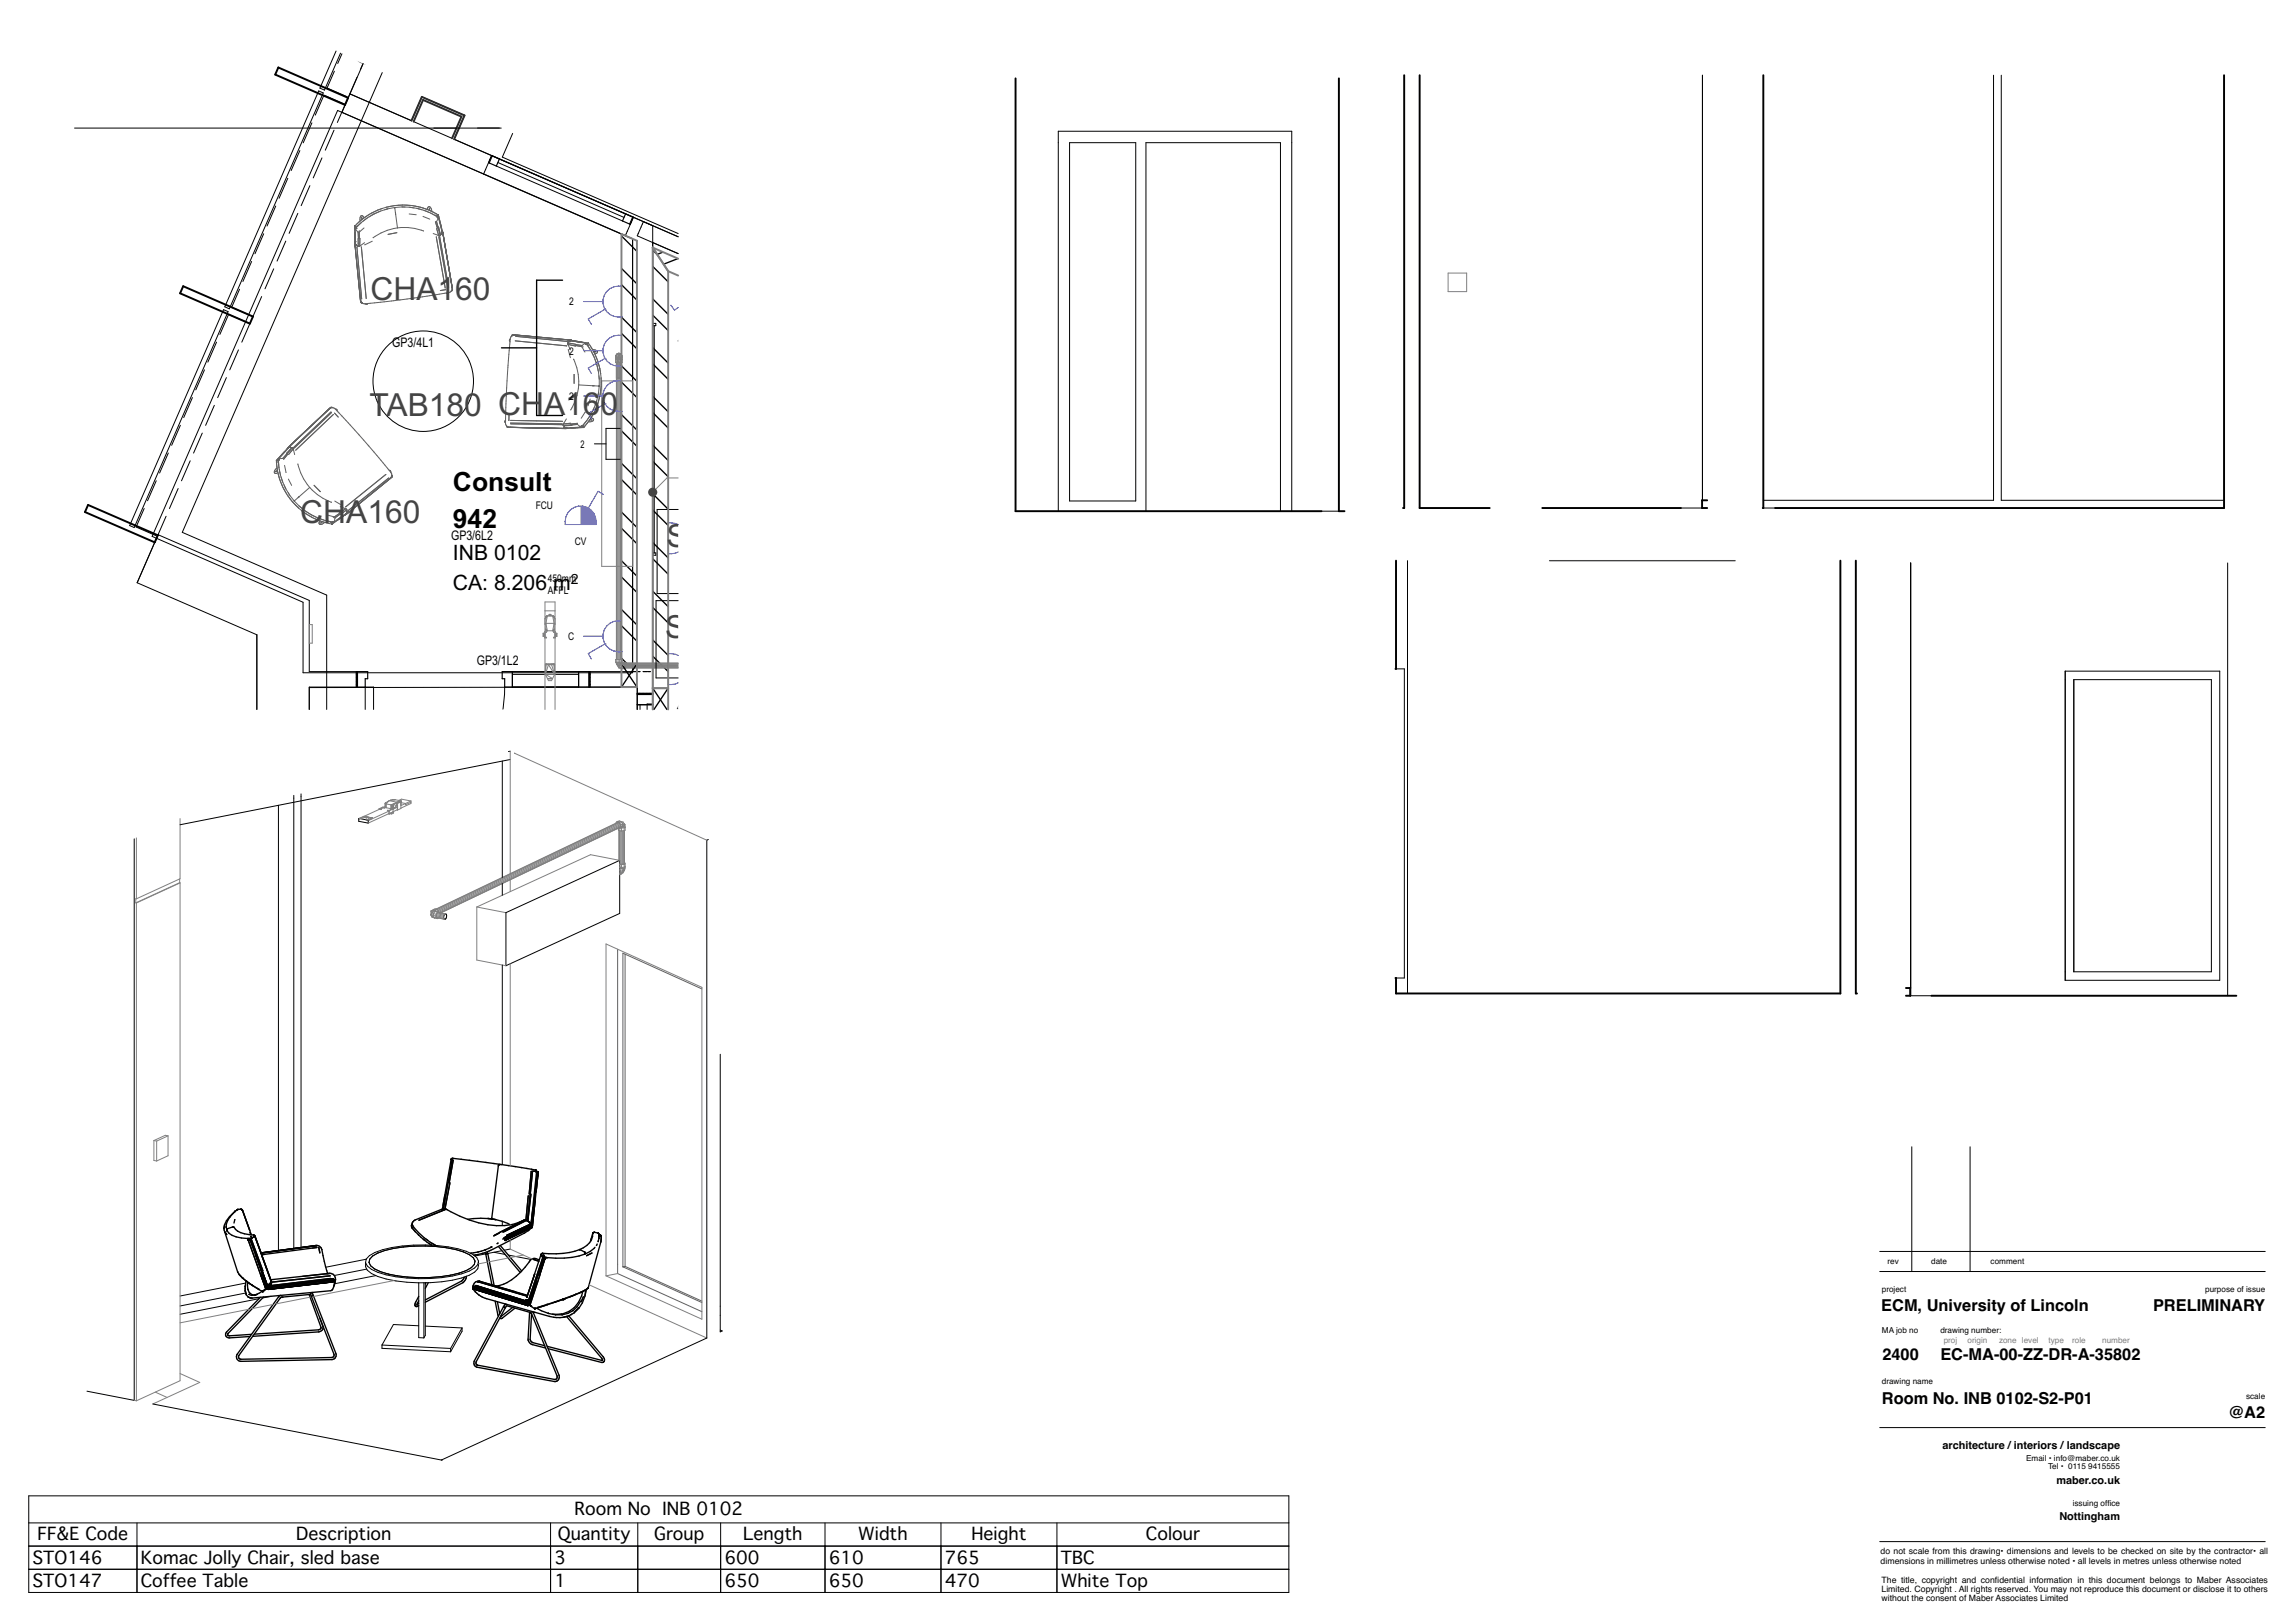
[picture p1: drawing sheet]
<svg xmlns="http://www.w3.org/2000/svg" width="594mm" height="420mm" viewBox="0 0 594 420" stroke-linecap="round" stroke-linejoin="round" font-family="sans-serif">
<defs><g id="words">
<g font-size="8.2" fill="#444">
<text x="91.5" y="16.7">GEN100</text>
<text x="95.8" y="77.6">CHA160</text>
<text x="95.6" y="107.8">TAB180 CH</text>
<text x="140.7" y="107.4">A160</text>
<text x="77.7" y="135.3">CHA160</text>
<text x="172.4" y="141.6">SAN115</text>
<text x="172.1" y="165.2">SHR100</text>
</g>
<g font-size="6.9">
<text x="117.2" y="127.2">Consult</text>
<text x="117.2" y="136.6">942</text>
</g>
<g font-size="5.5">
<text x="117.2" y="144.8">INB 0102</text>
<text x="117.2" y="152.7">CA: 8.206 m</text>
</g>
<g font-size="4.5">
<text x="148.6" y="392.1">Room No INB 0102</text>
<text x="9.7" y="398.6">FF&amp;E Code</text>
<text x="76.6" y="398.6">Description</text>
<text x="144.3" y="398.6">Quantity</text>
<text x="169.2" y="398.6">Group</text>
<text x="192.3" y="398.6">Length</text>
<text x="222.1" y="398.6">Width</text>
<text x="251.3" y="398.6">Height</text>
<text x="296.5" y="398.6">Colour</text>
<text x="8.4" y="404.6">STO146</text>
<text x="36.4" y="404.6">Komac Jolly Chair, sled base</text>
<text x="143.4" y="404.6">3</text>
<text x="187.4" y="404.6">600</text>
<text x="214.4" y="404.6">610</text>
<text x="244.4" y="404.6">765</text>
<text x="274.4" y="404.6">TBC</text>
<text x="8.4" y="410.6">STO147</text>
<text x="36.4" y="410.6">Coffee Table</text>
<text x="143.4" y="410.6">1</text>
<text x="187.4" y="410.6">650</text>
<text x="214.4" y="410.6">650</text>
<text x="244.4" y="410.6">470</text>
<text x="274.4" y="410.6">White Top</text>
</g>
<g font-size="4.2">
<text x="486.7" y="339.2">ECM, University of Lincoln</text>
<text x="557" y="339.2">PRELIMINARY</text>
<text x="487" y="352">2400</text>
<text x="502" y="352">EC-MA-00-ZZ-DR-A-35802</text>
<text x="486.9" y="363.3">Room No. INB 0102-S2-P01</text>
<text x="576.5" y="367">@A2</text>
</g>
<text font-size="3.7" x="147.7" y="151">2</text>
<g font-size="3.4">
<text x="101.5" y="89.7">GP3/4L1</text>
<text x="116.7" y="139.8">GP3/6L2</text>
<text x="123.3" y="172.2">GP3/1L2</text>
</g>
<g font-size="2.8">
<text x="502.5" y="374.9">architecture /interiors /landscape</text>
<text x="532" y="384.1">maber.co.uk</text>
<text x="532.8" y="393.4">Nottingham</text>
</g>
<g font-size="2.7">
<text x="147.2" y="79">2</text>
<text x="175.3" y="88.2" transform="rotate(24 175.3 88.2)">2</text>
<text x="147.2" y="91.8">2</text>
<text x="147.2" y="103.5">2</text>
<text x="150.2" y="115.9">2</text>
<text x="138.6" y="131.7">FCU</text>
<text x="148.7" y="141.1">CV</text>
<text x="141.7" y="150.7">450mm</text>
<text x="141.7" y="153.8">AFFL</text>
<text x="147" y="165.6">C</text>
<text x="175.2" y="183.9">450mm</text>
</g>
<g font-size="2.3">
<text x="486.5" y="402.3">do not scale from this drawing• dimensions and levels to be checked on site by the contractor• all</text>
<text x="486.5" y="404.7">dimensions in millimetres unless otherwise noted • all levels in metres unless otherwise noted</text>
<text x="486.8" y="409.7">The title, copyright and confdential information in this document belongs to Maber Associates</text>
<text x="486.8" y="412">Limited. Copyright . All rights reserved. You may not reproduce this document or disclose it to others</text>
<text x="516.1" y="409.7">i</text>
<text x="486.8" y="414.2">without the consent of Maber Associates Limited</text>
</g>
<g font-size="2.1">
<text x="488.3" y="327.1">rev</text>
<text x="499.6" y="327.1">date</text>
<text x="515" y="327.1">comment</text>
<text x="486.8" y="334.3">project</text>
<text x="570.5" y="334.3">purpose of issue</text>
<text x="486.9" y="345">MA job no</text>
<text x="502" y="345">drawing number:</text>
<text x="486.8" y="358.2">drawing name</text>
<text x="581.1" y="362">scale</text>
<text x="524.2" y="378.1">Email • info@maber.co.uk</text>
<text x="529.9" y="380.2">Tel • 0115</text>
<text x="540.2" y="380.2">9415555</text>
<text x="536.2" y="389.8">issuing offce</text>
<text x="545.2" y="389.8">i</text>
</g>
<g font-size="2.1" fill="#7f7f7f">
<text x="502.9" y="347.6">proj</text>
<text x="509" y="347.6">origin</text>
<text x="517.2" y="347.6">zone level</text>
<text x="530" y="347.6">type</text>
<text x="536.1" y="347.6">role</text>
<text x="543.9" y="347.6">number</text>
</g>
</g></defs>
<path d="M486.3 329h99.7M486.3 323.9h99.7M486.3 369.4h99.7M486.3 398.9h99.7" fill="none" stroke="#000" stroke-width=".26"/>
<path d="M560.4 372.2h24.3v23.8h-24.3z" fill-rule="evenodd" fill="#fff"/>
<g fill="none" stroke="#000" stroke-width=".26">
<path d="M494.6 296.8v32.2M509.7 296.8v32.2M7.4 387.1h326v25h-326zM7.4 394.1h326M35.4 394.1v18M142.4 394.1v18M165 394.1v18M186.4 394.1v18M213.4 394.1v18M243.4 394.1v18M273.4 394.1v18M7.4 400.1h326"/>
<path d="M7.4 406.1h326"/>
</g>
<!-- layer: A-35-FFE-Zones -->
<path d="M93.9 16.5l-3.4 7.8 16 6.9 2.6-6.1 11.1 4.8-2.7 6.1 57.9 25.3M87.3 28.6l76.4 33.2v112.3h-85.3v-18.2l-39-17.1zM175.4 65.6l-6.5-2.8-.1 119.4h-1.4v1.4M80 183.6v-5.7l84.9-.1v5.8" fill="none" stroke="#000" stroke-width=".26"/>
<!-- layer: X_00_SmallPower$0$2059 E Ground Small power$0$E6100_TRNK -->
<g fill="none" stroke="#000" stroke-width=".35">
<path d="M160.8 69.5l4 4M160.8 73.7l4 4M160.8 61.1l4 4M168.9 77.3l4 4M168.9 64.7l1.2 1.3M168.9 68.9l4 4M171.5 65.2l-1.5 .6M175.4 66.9l-3.7 1.5M160.8 94.7l4 4M160.8 82.1l4 4M160.8 98.9l4 4M160.8 86.3l4 4"/>
<path d="M168.9 89.9l4 4M168.9 94.2l4 4M168.9 81.5l4 4M160.8 119.9l4 4M160.8 107.3l4 4M160.8 111.5l4 4M168.9 115.2l4 4M168.9 102.6l4 4M168.9 119.4l4 4M168.9 106.8l4 4M160.8 132.5l4 4M160.8 136.7l4 4"/>
<path d="M160.8 124.1l4 4M168.9 127.8l4 4M168.9 132l4 4M160.8 157.7l4 4M160.8 145.1l4 4M160.8 149.3l4 4M168.9 153l4 4M168.9 140.4l4 4M168.9 157.2l4 4M168.9 144.6l4 4M160.8 170.3l1.5 1.5M160.8 161.9l4 4"/>
<path d="M168.9 165.6l4 4M168.9 169.8l4 4"/>
</g>
<path d="M150.2 130.9a4.1 4.1 0 0 1 4 4.8h-4z" fill-rule="evenodd" fill="#00f"/>
<!-- layer: A-25-M_Curtain_Wall -->
<g fill="none" stroke="#000" stroke-width=".26">
<path d="M86.5 18.4l-1.9 4.4 5.2 2.2M86.9 13.2l-4.1 9.6 1.1 .5 4.2-9.5M88.5 13.9l-1.1 2.5M92.4 20l-2.3 5.2M93.9 16.5l-.7 1.5M77.6 39l-2.3 5.1M80.7 31.8l-2.3 5.2M82.4 23.5l1.2 .5-24.3 55.9-1.1-.5zM83.8 24.6l-2.2 5.2M84.1 24.8l5.2 2.2-2 4.7M86.4 33.7l-2.2 5.2M71.3 53.3l-2.2 5.2"/>
<path d="M74.5 46.1l-2.3 5.2M77.1 55.2l-2.3 5.2M80.2 48l-2.3 5.2M83.3 40.9l-2.3 5.1M62 74.8l-2.1 4.7 5.2 2.3M65.1 67.7l-2.3 5.1M67.7 76.7l-2.3 5.2M68.2 60.5l-2.2 5.2M70.8 69.6l-2.2 5.1M73.9 62.4l-2.2 5.2M52.9 95.7l-2.3 5.2M56 88.5l-2.2 5.2"/>
<path d="M57.8 80.1l1.2 .5-24.3 55.9-1.2-.5zM58.6 97.7l-2.3 5.2M59.1 81.4l-2.2 5.1M59.5 81.5l5.1 2.3-2 4.7M61.7 90.5l-2.3 5.2M43.5 117.2l-2.2 5.2M46.7 110.1l-2.3 5.1M49.2 119.2l-2.2 5.2M49.8 102.9l-2.3 5.2M52.3 112.1l-2.2 5.1M55.4 104.9l-2.2 5.2M37.3 131.6l-2.1 4.8 5.2 2.2"/>
<path d="M40.4 124.4l-2.2 5.2M43 133.6l-2.3 5.2M46.1 126.4l-2.3 5.2"/>
</g>
<!-- layer: A-20-M_Floor_Slab -->
<path d="M98.9 18.8l-51.7 119 37.3 16.2v29.6" fill="none" stroke="#000" stroke-width=".26"/>
<!-- layer: A-25-M_Curtain_Wall -->
<path d="M72 17.5l18.1 7.8-.8 1.8-18.1-7.8zM47.4 74.1l18 7.8-.8 1.9-18-7.9zM22.8 130.7l18 7.8-.8 1.9-18-7.9z" fill="none" stroke="#000" stroke-width=".5"/>
<!-- layer: A-25-M_Wall_Ext -->
<path d="M80 173.8v-18.4l-39.1-17-5.4 12.4 30.9 13.5v19.3M80 177.8v5.8" fill="none" stroke="#000" stroke-width=".26"/>
<path d="M127.2 40.3l-2.1 4.7M163.9 56.2l-2.1 4.8M92.2 173.8v4M152.6 173.8v4M164.9 179.4h4" fill="none" stroke="#000" stroke-width=".26"/>
<!-- layer: A-25-M_Wall_Int -->
<g fill="none" stroke="#000" stroke-width=".26">
<path d="M106.5 31.2l-16-6.9-2 4.8 36.6 15.9M107 31.5l9.9 4.3M117.5 36l9.7 4.3-.8 1.8M127.4 40.3l-.8 1.9M128.4 43l32.6 14.2M128.8 42.1l32.6 14.2M129.2 41.1l32.6 14.2M163.1 58.1l.8-1.9 11.5 5.1M163.7 56.1l-.8 1.9M166.5 57.4l-1.6 3.6 10.5 4.6M168.9 58.4v121h-4v-1.6h-12.3v-4h13M161.8 61l1.9 .8v112"/>
<path d="M80 173.8h12.2v4h-12.2M130.6 177.8l-.5 5.8M132.6 174.5h17.1M166.4 173.8h1M167.5 173.8h.8M94.5 183.6v-5.8h2.1v5.8M165.6 182.4v1.2"/>
</g>
<path d="M125.1 45l36.7 16M126.4 42.1l2 .9 .8-1.9-2-.8 36.7 15.9M161.8 55.3l-.8 1.9 2.1 .9M92.2 173.8h2.9v1.8h-.6v2.2h-2.3zM92.5 173.8v4M129.9 173.8h22.7v4h-22v-2.2h-.7zM132.6 173.8v4M149.7 173.8v4M152.3 173.8v4M164.9 179.7h4M164.9 183.6v-4.2h4v4.2M164.9 182.4h4" fill="none" stroke="#000" stroke-width=".3"/>
<path d="M106.5 31.2l2.6-6.1 11.1 4.8-2.7 6.1M107 31.5l2.4-5.6 10 4.3-2.5 5.6" fill="none" stroke="#2a2a2a" stroke-width=".5"/>
<!-- layer: Y-15-M-610-M_EPS.Revit MEP -->
<g fill="none" stroke="#808080" stroke-width=".26">
<path d="M141 158.1h2.6M141.2 159.8v3M141.2 159.7v.1M141.3 159.6l-.1 .1M141.3 159.6l-.1 .2M141.3 159.6h.1M141.3 159.5v.1M141.3 159.5l-.1 .3M141.4 159.5h-.1M141.4 159.5l-.2 .3M141.4 159.4v.1M141.4 159.4l-.2 .4"/>
<path d="M141.5 159.4h-.1M141.5 159.4h.1M141.5 159.4l-.3 .4M141.6 159.4h-.1M141.6 159.4h1.4M141.6 159.4l-.4 .4M141.6 159.4l-.4 1.9M142.1 159l-.2 .4M142.1 159v.4l.2-.4 .2 .4v-.4M142.1 159h.4M142.5 159l.2 .4M143 159.4h.1"/>
<path d="M143 159.4l.4 1.9M143 159.4l.4 .4M143.1 159.4h.1M143.1 159.4l.3 .4M143.1 159.4l.1 .1M143.2 159.5h.1M143.2 159.5l.2 .3M143.3 159.5v.1M143.3 159.5l.1 .3M143.3 159.6h.1M143.3 159.6l.1 .1M143.3 159.6l.1 .2"/>
<path d="M143.4 159.7h.1M143.4 159.7v.1M143.4 159.8v3M140.6 163.9v.8M140.9 163.9h-.4v.8h.4M140.9 164.2l-.2 .1 .2 .1M140.9 163.5h.5v.1h-.3v1.3h.3v.2h-.5zM141 160.1v-4.3h2.6v4.3M141 161.5v2M141 165.1v18.5M141.1 172h2.4M141.1 174.5h2.4"/>
<path d="M141.1 174.5l.5 1.1h1.4M141.1 174.5l1.9 1.1M141.1 172v2.5M141.2 171.9h.1M141.2 171.9l.1 .1-.2 2.5M141.2 171.9l-.1 .1M141.2 162.8v.1M141.2 160.1h-.3v1.4h.3M141.2 161.3h2.2M141.2 162.8l.1 .2M141.2 162.8l.2 .4M141.2 162.8l.1 .3"/>
<path d="M141.2 162.8l.3 .4M141.2 162.8l.2 .3M141.2 161.3l.4 1.9M141.2 162.8l.4 .4M141.2 162.9l.1 .1M141.3 163v.1M141.3 171.9h2M141.3 171.8l-.1 .1M141.3 171.8h2M141.3 171.8l.6 .1M141.3 171.8v.1M141.3 171.9l-.2 .1"/>
<path d="M141.3 163.1h.1M141.4 163.1v.1M141.4 163.2h.1M141.5 163.2h.1M141.6 163.2h1.4M141.7 175.7h1.2l-.2 .4h-.8zM141.9 172l1.6 2.5M141.9 171.9v.1M141.9 172l-.8 2.5M141.9 172h.7M141.9 172h.1M142.6 172l.9 2.5"/>
<path d="M142.6 172h-.7M142.7 171.9l-.8 .1M142.7 171.9l-.1 .1M143.1 163.2h-.1M143.1 163.2h.1M143.2 163.5h.5v1.6h-.5v-.2h.3v-1.3h-.3zM143.2 163.1l-.1 .1M143.3 163.1h-.1M143.3 171.8v.1M143.3 171.9v.1M143.3 171.8l.1 .1M143.3 171.8l-.6 .1"/>
<path d="M143.3 171.8l-1.4 .1M143.3 163v.1M143.3 172l.2 2.5M143.3 172h.2M143.4 162.9l-.1 .1M143.4 162.9h.1M143.4 162.8v.1M143.4 162.8l-.1 .2M143.4 160.1h.3v1.4h-.3M143.4 162.8l-.3 .4M143.4 161.3l-.4 1.9M143.4 162.8l-.4 .4"/>
<path d="M143.4 162.8l-.2 .3M143.4 162.8l-.1 .3M143.4 171.9l.1 .1M143.4 171.9l-.1 .1M143.4 171.9h-.1M143.5 172v2.5M143.5 174.5l-.5 1.1M143.6 161.5v2M143.6 165.1v18.5M143.7 163.9h.4v.8h-.4M143.7 164.2l.2 .1-.2 .1M144 163.9v.8"/>
</g>
<!-- layer: Y-15-M-567-M_MECH_EQP.Revit MEP -->
<path d="M155.7 98.6h8v48h-8zM80 161.6h.8v4.8h-.8z" fill="none" stroke="#808080" stroke-width=".26"/>
<!-- layer: Y-15-M-590-M_PIPEWORK.Revit MEP -->
<g fill="none" stroke="#808080" stroke-width=".26">
<path d="M159.3 92v.4M159.3 93.1v.7h.4M159.3 93.1h.4M159.3 92v.3M159.3 92.4l.1 .3M159.3 92.4l.4 .5M159.3 92.3v.8M159.3 92.3l.3 .2M159.3 92.3v.1M159.4 92.7l-.1 .4M159.4 92.7l.3 .2M159.4 92.7l.3 .4"/>
<path d="M159.5 93.8h.1M159.5 97.8h1.2M159.5 93.8v76.9M159.5 93.8h.2M159.5 97.8h.1M159.6 92.5l.1 .6M159.6 92.5l-.3 .6M159.6 91.7l-.3 .6M159.6 91.7l.5 .3M159.6 91.7l-.3 .3M159.7 93.8h.2v77.6M159.7 93.8v76.9h-.2"/>
<path d="M159.7 93.8h.8M159.7 93.1h.8M159.7 92.9v.9M159.7 91.5l.4 .1M159.7 91.5l-.1 .2M159.7 91.5l-.4 .5M159.7 92.9l.4 .1M160.1 92.4l.4 .7M160.1 91.4v79.3M160.1 92.4l-.4 .7M160.1 92.4l.5 .1M160.1 92.4l-.5 .1"/>
<path d="M160.1 92l-.5 .5M160.1 92l.8 .3M160.1 92l.5 .5M160.1 92l-.8 .3M160.1 91.6l-.5 .1M160.1 91.6l.5 .1M160.1 91.4l.4 .1M160.1 91.4l-.4 .1M160.1 93l-.4 .1M160.1 93l.4 .1M160.5 92.9l.1 77.8h.1M160.5 91.5l-.4 .1"/>
<path d="M160.5 91.5l.1 .2M160.5 91.5l.4 .5M160.5 92.9l-.4 .1M160.6 93.8h-.2l-.1 77.6M160.6 93.8h.1M160.6 91.7l.3 .6M160.6 91.7l-.5 .3M160.6 91.7l.3 .3M160.6 92.5l-.1 .6M160.6 92.5l.3 .6M160.7 93.8h.1M160.7 93.8v76.9"/>
<path d="M160.7 97.8h.1M160.9 92.7v.4M160.9 92.7l-.4 .2M160.9 92.7l-.4 .4M160.9 92.3v.8M160.9 92.3l-.3 .2M160.9 92.3v.1M160.9 92v.4M160.9 93.1v.7h-.4M160.9 93.1h-.4M160.9 92v.3M160.9 92.4v.2"/>
<path d="M160.9 92.4l-.4 .5M160.9 92.4v.3M159.3 170.7v.7M159.3 170.7h.1M159.3 171.4h.1M159.3 171.4l.3 .4M159.4 170.7v.7M159.4 171.4l.2 .5M159.4 171.4h.5M159.4 170.7h.5M159.5 170.7h.1M159.5 171.8l.1 .1"/>
<path d="M159.6 171.9h.1M159.6 171.9l.5 .9M159.6 171.9l.5 .3M159.6 171.9l.8 .9M159.9 170.7h.5M159.9 170.7h-.6M159.9 171.4l.2 .8M159.9 171.4h.4M159.9 171.4l-.3 .5M160.1 172.8l.9 .2M160.1 172.8l.9 .1M160.1 172.2l.3 .6"/>
<path d="M160.1 172.2l.9 .2M160.3 170.7h.6M160.3 171.4l-.2 .8M160.3 171.4l.3 .3M160.4 172.8h-.3M160.4 172.8l.6 .1M160.6 171.7l.4 .3M160.6 171.7l-.5 .5M160.7 170.7h.1M160.8 170.7h-.5M160.8 171.4h-.5M160.8 170.7v.7"/>
<path d="M160.8 171.4l-.2 .3M160.8 171.4l.2 .1M160.9 170.7h-.1M160.9 171.4h-.1M160.9 170.7v.7M160.9 171.4h.1M160.9 171.4l.1 .1M161 171.4l.7 .1M161 171.4v.1M161 171.5l-.4 .2M161 171.5v.5M161 171.5h.7"/>
<path d="M161 172.9h.7M161 172.9v.1M161 172.4h.7v.5M161 172l-.9 .2M161 172v.4M161 172.4l-.6 .4M161 172.4v.5M161.7 172.7v.1M161.7 171.8v.9M161.7 171.6v.2M161.7 172.8l13.7 .1M161.7 172.8h13.7"/>
<path d="M161.7 171.6h13.7M161.7 171.5v.5h-.7M161.7 172.9l-.7 .1M161.7 171.8v.2M161.7 172.7h13.7M161.7 171.8h13.7M161.7 172v.5h13.7M161.7 172.2h13.7M161.7 172h13.7M175.4 171.6h-13.7"/>
<circle cx="160.1" cy="92.2" r=".64"/>
</g>
<!-- layer: A-35-M_FFE_Loose -->
<g fill="none" stroke="#000" stroke-width=".26">
<path d="M132.6 34.5l-2.6 6.2 45.4 19.7M175.4 131.8h-5.4v21.8h5.4"/>
<circle cx="119" cy="15.7" r=".6"/>
<circle cx="109.5" cy="98.6" r="13"/>
</g>
<!-- layer: A-35-M_FFE_Schedule -->
<g fill="none" stroke="#606060" stroke-width=".26">
<path d="M91.7 58.6v.1M91.7 58.6l.2 4.3M91.7 58.6h.1M91.8 58.6h-.1M91.8 58.9h.1M91.8 58.9l.1 4M91.8 58.6h.1M91.8 58.5h.1M91.9 58.5h.1M91.9 59.1h.1M91.9 58.5v.1M91.9 58.6h.1"/>
<path d="M91.9 59.3l.1 3.9M91.9 59.2v.1M91.9 59.3v.1M91.9 59.4h.1M91.9 59.2h.1M91.9 59.1v.1M92 59.1l-.1 .1M92 59.4l.5 .5M92 59.1h.1M92 59.3v.1M92 59.3h.1M92.1 58.9v.1"/>
<path d="M92.1 59.2l-.1 .1M92.1 58.9l-.1 .2M92.1 59.2h.1M92.2 59.1l-.1 .1M92.2 59.1h.1M92.2 58.8l-.1 .1M92.2 58.8h.1M92.2 59v.1M92.2 59h.1M92.4 58.3l-.4 .6M92.9 59.7l.1 .1M93.1 60h.1"/>
<path d="M93.5 57.6l-1.3 1.2M93.5 56.2l.1 .1M93.6 56.3l.2 .4M93.6 56.3h.1M93.6 56.4v.4M93.7 56.7l-1.4 1.3M93.8 56.6l-2 1.9M94.2 56.4l-.2-.3a.4 .4 0 0 0-.4-.3 .4 .4 0 0 0-.4 .3l-.1 1.1M94.2 59l-1.1 1M95.1 56.4l-2.9 2.4M95.1 56.4l-1.3 .9M95.6 55.5l-1.8 1.1"/>
<path d="M96.6 55.5l-1.2 .6M96.7 55.4l-1.6 1M96.7 55.4h.1M97.7 54.4l-1.9 .9M97.7 54.4h.1M97.7 54.4l-2 1-1.9 1.2M98.4 54.7l-1.7 .7M98.9 53.9l-.9 .4M98.9 53.9h.1M98.9 53.9l-1.2 .5M100 53.6h.1M100.3 54l-3.6 1.4"/>
<path d="M100.3 54l-.8 .3M101.9 53.2l-1.9 .4M102.1 53.2l-3.2 .7M102.1 53.7l-1.8 .3M102.1 53.7h.1M102.1 53.7a16.3 16.3 0 0 1 11.2 2.5M102.1 53.7v.1M102.1 53.8h.1M102.1 53.8l.2 1.5M102.3 55.1h.1M102.3 55.3h.1M102.3 55.3l.1 .1"/>
<path d="M102.4 55.4h.1M102.4 55.4l.4 3.6M102.8 59h.1M102.8 59a13.8 13.8 0 0 0-6.2 2.5M102.8 59a13.8 13.8 0 0 1 6.7 .8M104.1 53.6h.7M104.2 53.1l-2.1 .1M104.6 53.1l2 .1M105.9 55.4l1.8 .2M106 53.6l1.1 .2M106.6 53.2l-2.2-.1-2.3 .1M106.6 53.2l2.2 .4"/>
<path d="M106.8 53.2l1.9 .4M107.9 53.9l1.3 .4M108.8 53.6l2 .7M108.8 53.6l2.2 .8M109.5 56l1.7 .7M109.5 56h.1M109.5 59.8h.1M109.7 54.5h.1M109.8 54.5l1.3 .5M110.5 54.2l.1-.3a.4 .4 0 0 1 .3-.4 .4 .4 0 0 1 .5 .2l.4 1M111 54.4l2 1M111.1 54.1l.1 .4"/>
<path d="M111.1 54.4l1.9 1M111.1 54l-.1 .4M111.1 54h.1M111.1 53.9v.1M111.2 53.9h-.1M111.2 54.5h.1M111.5 55.2h.1M111.5 55.2l1.4 .7M112.6 57.4l.6 1.6M112.6 57.4h.1M112.7 55.6l.5 .4M112.9 57.3l1 3.6"/>
<path d="M112.9 57.3h.1M113 55.4l.4 .2M113 59.1l.5 1.9M113 57.3h-.1M113.1 56.3h.1M113.2 56.3h.1M113.2 56h.1M113.3 56.4h.1M113.3 55.7h.1M113.3 56.2h.1M113.3 58.7v.1M113.3 55.6v.1"/>
<path d="M113.3 56.2l.1 .1M113.3 55.6h.1M113.3 58.8h.1M113.3 56.6h.1M113.4 55.6h-.1M113.4 56.6h.1M113.4 56.2h-.1M113.4 56.3h.1M113.4 56h.1M113.4 55.6v.1M113.4 55.7h.1M113.4 56.2h.1"/>
<path d="M113.4 56.5h.1M113.4 56.5l-.4 .7M113.4 56.3v.1M113.4 56.4h.1M113.4 55.7l.8 3.1M113.4 56.4l1 3.8M113.5 56.1l.9 3.7M113.5 56.1h.1M113.5 56h.1M113.5 58.8l.4 2zM113.8 57.1l.6 2.5M114.4 60h.1"/>
<path d="M114.4 59.9v.1M114.4 59.6h.1M114.4 59.6v.2M114.4 59.8h.1M114.4 59.8v.1M114.4 59.9h.1M114.5 59.9h.1M114.5 59.9v.1M114.5 60l.1 .2M91.8 63.1v.2M91.8 63v.1M91.8 63h.1"/>
<path d="M91.8 63.3h.1M91.8 63.3l1.5 14.8M91.8 62.9v.1M91.8 62.6v.1M91.8 62.7h.1M91.8 62.7l.1 .2M91.9 62.9h.1M91.9 60.2v2.8zM91.9 63.3h.1M91.9 63.2h.1M91.9 62.6h.1M91.9 63.1v.1"/>
<path d="M91.9 63.3l1.3 14.2M91.9 62.9l.1 .1M91.9 63.8v.1M91.9 63.3l.1 .4M91.9 63.8h.1M91.9 62.5h.1M91.9 63.9h.1M91.9 63.7h.1M92 63.7l-.1 .1M92 63.7h.1M92 63h.1M92 63.1h-.1"/>
<path d="M92 61.8l-.1-1.5 .1 1.6M92 63.3h-.1M92 63.2h.1M92 63.7v.1M92 63.2v.4M92 63.2v.1M92 63.6h.1M92 63.3l.1 .2M92.1 63.3h.1M92.1 63.3l.5 .4M92.1 63.5v.1M92.1 63.5h.1"/>
<path d="M92.1 63.4v.1M92.2 63.5h-.1M92.2 63.4l-.2 .1M92.2 63.5h.1M92.3 63.5h.1M92.3 63.5h-.1M92.3 64l1.3 13.4M92.3 64h.1M92.6 60h.1M92.6 63.7h.1M92.6 60l.1 1.8zM92.7 61.7v2"/>
<path d="M92.7 63h.1M92.7 63.8h.1M92.7 63.7l.1 .1M92.8 63.8h.1M92.9 63.8h-.1M92.9 63.8h.1M92.9 60l.1 1.7M92.9 60h.1M93 63.7h.1M93.1 62.7h.1M93.1 63.7h.1M93.1 61.7v2z"/>
<path d="M93.2 77.5h.1M93.2 77.5l.3 .6M93.3 77.5h.1M93.3 77.5v.5M93.3 78v.1M93.3 78.1h.1M93.3 78.1v.1M93.3 78.1l.1 .1M93.3 78.2h.1M93.3 77.9h.1M93.3 78.2l.1 .1M93.4 78.2h.1"/>
<path d="M93.4 78h-.1M93.4 78.3h.1M93.4 78.3l.1 .1M93.5 78.1l.2 .3M93.5 63.9l1.2 13.4M93.5 78.4h.1M93.6 78.4h.1M93.7 78.4h.1M94.3 62.8l-1.2 .9M94.4 63.3h.1M95.2 78.5a.38 .38 0 0 1-.7 .1M96.3 62.4l-1.9 .9"/>
<path d="M96.6 61.5h.1M102.7 60.2l-2.3 .4M112.1 60.4l1.4 .6M112.9 61.3l2.3 13.2-1.2-6.6M113.4 60.9l.1 .1M113.5 61h.1M113.5 61.3l2.4 13.1M113.6 61h.1M113.7 61h.1M113.7 61h-.1M113.7 60.2h.1M113.7 61.2l2.4 13.2"/>
<path d="M113.8 60.9l-.1 .1M113.8 60.9h.1M113.8 60.2h.1M113.9 60.9h.1M113.9 60.9h-.1M113.9 60.8h.1M114 60.8l-.1 .1M114 60.8h.1M114.2 60.5h.1M114.3 60.5v.1M114.3 60.5h.1M114.3 60.4v.1"/>
<path d="M114.4 60.5h.1M114.4 60.3h.1M114.4 60.3l-.4 .5M114.4 60.3v.2M114.4 60.2h.1M114.4 60.2v.1M114.4 60.2l.1 .4M114.4 60.1h.1M114.4 60.6h.1M114.5 60.5v.1M114.5 60.2h-.1M114.5 60.6h.1"/>
<path d="M114.5 60.1h.1M114.5 60.2h.1M114.5 60.2l2.5 14.6M114.6 60.2l2.3 14.1M114.6 60.6l.1 .2M114.6 60.2h.1M114.6 60.2l2.5 14.6M114.7 60.8v.1M115.3 75l-1.4 .2M115.9 74.4h.1M116.1 75.7a.38 .38 0 0 1-.7 .1M116.8 75.3l-.5 .4-1.2 .2-9.8 1.5-9.8 1.1-1.2 .1-.6-.2"/>
<path d="M116.8 75.3h.1M116.9 75.3h-.1M116.9 75.3h.1M117 74.3h.1M117 74.3l-.2 1M117 74.4h.1M117 75.2h.1M117 75.2l-.1 .1M117.1 75.1l-.1 .1M117.1 75v.1M117.1 74.8h.1M117.1 74.8v.1"/>
<path d="M117.1 75h.1M117.1 74.9v.1M132 87.7a.38 .38 0 0 0-.1 .7M132 87.5l-.8 11.1-.4 11M132 87.5h.1M132.4 87l-.4 .5M132.4 86.9v.1M132.4 86.9h.1M132.4 86.8v.1M132.4 86.8h.1M132.5 86.7l-.1 .1M132.5 86.7h.1"/>
<path d="M132.6 86.7h-.1M132.6 86.7h.1M132.6 86.8l-.2 .1M132.7 86.8l-.3 .2M132.7 86.8h.1M132.7 86.6l-.1 .1M132.7 86.6h-.1M132.7 86.6h.1M132.8 86.6l14.8 1.4M132.8 86.6h-.1M132.8 86.6h.1M132.8 86.7h.2"/>
<path d="M133 86.7h.1M133.3 88.2l13.3 1.3M133.3 86.7h.1M133.4 86.7h.1M133.4 86.7l-.7 .1M133.4 87l13.4 1.4M146.6 89.5h.1M146.8 88.4h.1M146.9 89h.1M146.9 88.9v.1M146.9 88.9h.1M146.9 88h.1"/>
<path d="M146.9 88.8v.1M146.9 89.2h.1M146.9 88.8h.1M146.9 89.2l.7 1.3M146.9 89.1l2 .4zM146.9 88.7v.1M147 88.7l-.1 .1M147 88.7l1.9 .4M147 88l.6 .1M147 88h.1M147 88.7h-.1M147 88.7h.1"/>
<path d="M147 90.5l.6 2.1M147 90.5h.1M147.1 88v.1M147.1 88h.1M147.1 88.1h.1M147.2 88v.1M147.2 88l.4 .1M147.2 88.1h.1M147.2 88.2h.1M147.2 88.2l.1 .1M147.2 88.1l.4 .1M147.3 88.2v.1"/>
<path d="M147.3 88.3h.1M147.3 88.2l.1 .1M147.3 88.3v.1M147.3 88.2h.2M147.3 88.2h.1M147.3 88.4h.1M147.5 88.2h.1M147.5 88.2l-.5 .5M147.6 88h.1M147.6 88.1h.1M147.6 88.2h-.1M147.6 88.2h.1"/>
<path d="M147.6 88.2l3.9 .6M147.7 88v.1M147.7 88.9h.1M147.7 88.1h.1M147.8 88h.1M147.8 88h-.2v.2M147.8 88.2h.1M147.9 88h.1M147.9 88.2l2.6 .4M147.9 88.2l2.7 .4M147.9 88v.1M147.9 88.1v.1"/>
<path d="M147.9 89.3h.1M147.9 88.1h.1M147.9 88.1l2.7 .5M148 88.1h-.1M148 88.1h.1M148 88.1h.2M148.2 88.1h.1M148.2 88.1l3.9 .7M148.2 88.2h.1M148.3 88.2h.1M148.4 93a13.9 13.9 0 0 1 1.3 6.6M148.5 96.9v2.3"/>
<path d="M148.9 89.4l1.6 .3M148.9 89.2l1.7 .2M148.9 88.4l1.6 .2M149 88.4l1.5 .2M149.7 99.6h.1M149.7 99.6a13.8 13.8 0 0 1-2 6.4M149.7 99.6l5.3 .3M150.5 89.7h.1M150.6 89.4h.1M150.6 89.8v.1M150.6 89.8l.7 1.3M150.6 88.6l1.3 .2"/>
<path d="M150.6 89.3v.1M150.8 89.8h.1M150.8 89.7v.1M151.4 88.9h.1M151.4 88.9l-.7 .4M151.4 88.8h.1M151.4 88.9l.1 .1M151.5 89h.1M151.5 88.8v.1M151.5 88.9h.1M151.5 89l.1 .1M151.6 88.9h.1"/>
<path d="M151.6 89.1h.1M151.6 89.1l.1 .1M151.6 88.9l.2 .2M151.7 89.2h.1M151.7 88.9h.1M151.7 88.8v.1M151.8 89.1l.1 .1M151.8 89.1h.1M151.9 89.2l1.9 3.3M151.9 89.2l.9 1.5M151.9 89.2h.1M151.9 88.8h.1"/>
<path d="M151.9 89l.4 .5M151.9 89h.1M152.1 88.8h.1M152.2 88.8h.1M152.2 88.9h.1M152.2 88.9v.1M152.3 88.9h-.1M152.3 88.9h.1M152.3 88.9l1.4 2.3M152.7 89.4l1 1.8 .4-.2M152.8 90.7h.1M153 91.1l.8 1.4"/>
<path d="M153.3 90.4l.3 .1a.68 .68 0 0 1 .9 .8l-.6 .3M153.3 99.8h.1M153.6 91h.3M153.7 91.2l.8 2M153.7 91.2l.9 2.1 .6 2.2M153.8 92.5l.6 1.8M153.9 92.9l.4 1.3M153.9 91l.1 .1M154.1 91h.1M154.2 91h-.1M154.4 94.3l.6 3.8M154.4 94.3l.4 1.7"/>
<path d="M154.4 94.3h.1M154.6 93.4l.6 2.1M154.9 99.9h.1M154.9 97.2l.1 .9M155 99.9h.1M155 99.9a16 16 0 0 1-4.6 10.5M155 98.1v1.8M155.2 95.5h.1M155.2 95.5l.2 1.2M155.2 95.7l.2 1M155.4 96.7l.1 3.3M155.4 96.7h.1"/>
<path d="M155.5 97.9v1.9M155.5 97.9h.1M155.5 100l-.2 2.1M155.5 100l-.3 2.2-.5 2.2M71.5 119.2v.5M71.5 119.2h.1M71.5 119.2v.1M71.5 119.7l.3 2.1M71.5 119.7l.3 2.2 .6 2.2M71.5 119.1v.1M71.5 119.1h.1M71.6 119.1h-.1"/>
<path d="M71.6 119.1h.1M71.6 119.3h.1M71.6 119.1v.1M71.6 119.2h.1M71.8 118.9v.1M71.8 119h.1M71.8 118.9h.1M71.9 118.9h.1M71.9 119.1v.7M71.9 119.1h.1M72 118.9h.1M72 118.9a16 16 0 0 0 4.1 10.7"/>
<path d="M72 119.5l.2 1.5M72.1 118.8l-.1 .1M72.1 118.8h.1M72.1 118.7h.1M72.2 119h.1M72.2 118.9v.1M72.2 118.8v.1M72.2 118.8h.1M72.2 118.7h.1M72.3 118.7h.1M73 118.6l-.8 .1M73.2 118.6h.1"/>
<path d="M73.4 118.8h.1M73.7 116.8l-1.8 2.1M74.1 117.6h.1M74.1 117.5h.1M74.2 117.5h.1M74.3 116.2l-1.4 1.4M74.3 116.1v.1M74.4 116h.1M74.4 116l-2.8 3.1M74.4 116l-.1 .1M74.5 115.9v.1M74.5 116h-.1"/>
<path d="M74.5 115.9h.1M74.5 116h.1M74.5 117.5l-1.1 1.3M74.6 116h.1M74.6 116h-.1M74.6 115.8h.1M74.6 115.8l.1 .1M74.7 115.7l-.2 .2M74.7 115.7h.1M74.7 115.7l.1 .1M74.7 115.8l-2.6 2.9M74.7 115.8h.1"/>
<path d="M74.8 115.8h-.1M74.8 115.8h.1M74.9 115.8h-.1M74.9 115.8h.1M74.9 115.8h.6M75 115.6l-.2 .2M75 115.6h.1M75 115.6v.2M75 115.7l-.1 .1M75 115.5h.1M75 115.4v.2M75 115.7h.1"/>
<path d="M75.1 115.5v.1M75.1 115.8h.1M75.1 115.7v.1M75.1 115.7h.1M75.1 116.3h.1M75.1 115.3l-.1 .2M75.1 115.3l-.4 .4M75.1 115.3h.1M75.1 116.4h.1M75.2 115.2l-.1 .1M75.2 115.2h.1M75.5 115.8h.1"/>
<path d="M75.5 115.9l-1.4 1.4zM75.5 115.8l.1 .1M75.6 115.9h.1M75.6 115.9l-2.4 2.7M75.7 115.9h.1M75.7 115.9l.1 .1M75.8 116h.1M75.8 116v.1M75.8 116.1h.1M75.9 116.2l-1.2 1.4M75.9 116.2h.1M75.9 116.2l.3 1.4"/>
<path d="M76 115.8l9.6-9.2zM85.1 105.9h.1M85.6 105.4l-10.9 10.3M85.6 105.4h.1M85.6 105.5l-.5 .4M85.7 105.4h-.1M85.8 106.8l-9.7 9.2M85.8 105.4h.1M85.8 105.4h-.1M85.9 105.4h.1M85.9 105.4l.1 .1M86 105.5l-.9 .4"/>
<path d="M86 105.5h.1M86 105.5l.6 .2M86.3 107.2l-9.8 9.3M86.6 106.9l.9 1M86.6 106.9h.1M86.6 105.7h.1M86.6 105.7l9.8 10.9 4.8 5.8 .2 .6M86.8 105.9a.38 .38 0 0 1 .4 .5M130.8 109.6h.1M130.8 109.6l.2 .6M130.8 108.8a.38 .38 0 0 0 0 .6M131 110.2h.1"/>
<path d="M131 110.2l.1 .2M131 110.2l1 .4M131.1 110.4l.1 .1M131.1 110.4h.1M131.2 110.5h.1M131.3 110.5l.1 .1M131.3 110.6h.2M131.4 110.6h.1M131.4 110.6l15.1 .3M131.5 110.6l14.8 .3M131.5 110.6h.4M131.7 108.8h.1"/>
<path d="M131.7 107.4v1.4M131.9 110.6h.1M132 110.6h.1M132.1 108.8l13.5 .2M132.1 109.7l13.3 .2M132.1 109.5h.1M132.1 109.5l13.3 .2M145.4 109.9h.1M145.6 110.9h.1M145.7 110.9h-.1M145.7 109.9v.1M145.7 110.9h.1"/>
<path d="M145.7 109.9h.1M145.7 110h.1M145.7 109.8v.1M145.7 110v.1M145.7 109.8h.1M145.7 110.1l.1 .1M145.7 110.1h.1M145.8 109.7h-.1M145.8 109.7h.1M145.8 110.2h.1M145.8 110.2l.4 .5M145.8 110.2l2-.1z"/>
<path d="M145.9 110.8l-.2 .1M145.9 110.8h.1M145.9 110.7h.1M146 110.7l-.1 .1M146 110.7h.3M146 110.7h.1M146 110.7h.2M146 110.6h.1M146 110.5v.1M146 110.6v.1M146 110.5h.1M146 110.6h.2"/>
<path d="M146.1 110.6h.1M146.1 110.6l-.1 .1M146.2 110.7h.1M146.3 110.7h.1M146.3 110.9h.1M146.3 110.8v.1M146.3 110.8h.1M146.3 110.7v.1M146.4 110.9h.1M146.4 110.8h.1M146.4 110.2h.1M146.4 110.7v.1"/>
<path d="M146.5 110h.1M146.5 110.9h.1M146.5 110.7v.1M146.5 108.4l-.7 1.3M146.5 110.7h.1M146.5 110.8h.1M146.6 110.8h.1M146.6 110.9h-.1M146.6 110.8v.1M146.7 110.8h.1M146.7 110.8h.2M146.9 110.8h.1"/>
<path d="M147.6 109.5l-1.8 .2M147.7 106v.1M147.9 110h.1M148 110h.1M148 109.9v.1M149.4 109.5l-1.7 .2M149.4 109.5h.1M149.4 109.8h.1M149.4 109.8l-3.7 .3M149.4 109.8v.1M149.6 110l.5 .5M150.1 110.4h.1"/>
<path d="M150.1 110.5h.1M150.2 110.5h-.1M150.2 110.5l-3.8 .2M150.3 110.5h-.1M150.3 110.4h.1M150.3 110.3v.1M150.3 110.3h.1M150.3 110.5h.1M150.4 110.3h-.1M150.4 110.5h-.1M150.4 110.3h.1M150.4 110.4v.1"/>
<path d="M150.4 110.2v.1M150.4 110.5h.1M150.5 110.5h.1M150.5 110.2h-.1M150.5 110.5v.1M150.5 110.6l-3.8 .2M150.5 110.6h.1M150.5 110.6l-2.8 .1M150.6 110.6h.1M150.6 110.6l-2.8 .2M150.6 110.4h.1M150.7 110.5h.1"/>
<path d="M150.9 110.6l-4 .2M150.9 110.6h.1M150.9 110.5v.1M150.9 110.5h.1M151 110.6h-.1M151 110.5h.1M151 110.6h.1M151 110.5v.1M151.1 109.9l-.5 .5M151.3 110.2l-.3 .4M151.4 106.7l-1 1.5M151.4 106.7h.1"/>
<path d="M151.8 108.9l-1 1.1M151.8 108.8v.1M152.5 108.7h.1M152.6 108.6l-1.3 1.6M152.7 108.5l.4 .2M152.7 103.3l-.6 1.7M152.7 108.5l-1.4 1.7M152.8 107.3l-.8 1.2M152.8 107.2v.1M152.9 108.1l.4 .1a.4 .4 0 0 1 .3 .4 .4 .4 0 0 1-.3 .4l-1.1 .2M153 108.6l-.5 .1M153.1 108.7h.1"/>
<path d="M153.7 105.5l-.6 1.3M153.8 106.5l-1 1.8M153.8 106.5l-1.1 2M153.8 106.5h.1M154.4 103.7l-.4 1.1M154.6 104.6l-.7 1.8M154.7 104.4l-.9 2.1M154.8 101.9l-.2 .7M155.2 102.5l-.5 1.9M71.4 122h.1M71.7 121.1l-.3 .2a.68 .68 0 0 0-.2 1.2l.7-.2M71.8 121.6l-.3 .4"/>
<path d="M71.8 121.6h.1M71.8 121.9l-.4 .1M71.8 122.1l.6 2M72.2 121h.1M72.2 121.4l.3 1.5M72.4 124.1h.1M72.4 124.1l.8 2.1M72.4 124.2l.7 1.8M72.5 122.9h.1M72.7 123.4l.4 1.3M73.2 126.2l1 1.7M73.2 126.2l1.1 1.9 1.4 1.8"/>
<path d="M73.5 125.4l.4 1M73.6 120.4l.4 1.8M74 122.2h.1M74.4 128.3l1.3 1.6M74.5 127.5l.4 .6M74.6 124l.9 1.6M75.7 129.9l2.4 2.3M75.9 130.1l1.3 1.3M76.1 129.6l1.3 1.3M76.1 129.6h.1M76.2 129.6h-.1M76.2 129.6h.1"/>
<path d="M77.1 120.1a13.9 13.9 0 0 0 3 6M77.2 128.7l-1 .9M77.2 128.7h.1M77.2 131.4h.1M77.4 130.9l3.1 2.3M77.4 130.9l.7 .6M77.4 128.5h.1M77.5 128.5h-.1M78.1 132.2h.1M78.1 132.2l1 .7M78.1 132.2l.8 .6M79 132.2l1.5 1"/>
<path d="M79.1 132.9h.1M79.1 132.9l2 1.2 2 .8M79.1 132.9l1.8 1.1M80.1 126.1l-2.9 2.6M80.1 126.1h.1M80.1 126.1a14.1 14.1 0 0 0 5.6 3.9M80.5 133.2h.1M80.5 133.2l1.7 .8M80.6 133.3l1.3 .6M81.2 134.1l1.9 .8M81.2 125.6l1.7 1.6M82.2 134l3.7 1.1"/>
<path d="M82.2 134l1.5 .6M82.8 134.8l-.2 .3a.4 .4 0 0 0 0 .5 .4 .4 0 0 0 .4 .1l1-.5M82.8 127.2h.1M83 135.3l.2-.3 1.9 .5M83 135.3h.1M83.1 134.9l2.7 .7M83.4 135l-.3 .2M84.1 134.7l1.8 .4M84.9 133.3l1.4 .4M85.4 135.2h.6M85.8 135.5h.1M85.8 135.4v.1"/>
<path d="M85.8 135.6h.1M85.9 135.5h.1M85.9 135.1h.1M86 135.6h.1M86 135.6h-.1M86 135.2h.1M86 134.9l.1 .1M86 134.9h.1M86 135.1h.3M86.1 135.1h-.1M86.1 135h.1M86.2 135h.1"/>
<path d="M86.2 135.4h.1M86.2 135.2h.1M86.3 133.9l-.1 .1M86.3 135.1l-.1 .1M86.3 135.1h.1M86.3 135h.1M86.3 133.7h.1M86.4 135.1h-.1M86.4 135h-.1M86.4 135.1h.1M86.4 135h.1M86.5 135h-.1"/>
<path d="M86.5 135h.1M86.5 133.8h.1M86.6 129.7l1.8 1.1M86.6 134.2l-.1 .8M86.7 134h.1M86.7 134v.1M87.2 134.7l-1 .7M87.9 132.8l-1.4 1M88 131.1l1.4 .5M88 133l-1.3 1M88.3 133.9l-2.3 1.7M88.4 130.8h.1"/>
<path d="M88.6 133.6l-1.3 .9M88.6 132.2h.1M89.1 132.4h.1M89.1 133.3h.1M89.2 133.3h.1M89.3 133.3h.1M89.4 133.1h.1M89.4 133.1l-2.2 1.6M89.4 133.1l-.1 .2M89.4 131.2h.1M89.4 131.6h.1M89.5 133.1h-.1"/>
<path d="M89.5 133.1l-2.3 1.6M89.5 131.7l-1.8 1.1 .2-.1M89.5 133v.1M89.5 133h.1M89.5 133.1h.1M89.5 133l-2.2 1.6 2.2-1.6M89.6 131.7h.1M89.6 133.1h.1M89.6 132.9h.1M89.6 131.8h.1M89.6 132.9l-3.2 2.2M89.6 131.8l.1 .1"/>
<path d="M89.7 133h.1M89.7 132.8h-.1M89.7 132.8h.1M89.7 131.9h.1M89.7 131.9v.1M89.7 132.7v.1M89.7 132h.1M89.7 132l-1.6 1.1M89.7 132.7h.1M89.7 132.6h.2M89.7 132.4h.1M89.7 132.4l.1 .1"/>
<path d="M89.7 132v.1M89.7 132.9h.1M89.7 132.1v.6M89.7 132.1h.1M89.7 132.5h.1M89.8 132.5h.1M89.8 132.9h.1M89.8 132.6l-.1 .1M89.8 132.5v.1M89.8 132.9l-.2 .2M89.8 132.5l.1 .1M89.8 132.6h.1"/>
<path d="M89.9 132.6l-.2 .1M89.9 132.6h.1M89.9 132.6l-.2 .2M89.9 132.5h.1M90 132.6l-.3 .2M90 132.6h.1M90.1 132.6h.1M90.1 132.6l-.4 .3M90.1 132.1h.1M90.1 132.5h.1M90.2 132.5l-.1 .1M90.2 132.5h.1"/>
<path d="M90.3 132.5l-.5 .4M90.3 132.5h.1M90.3 132.5h-.1M99.8 122.8l-10.4 8.4M100.6 123.7l-10.5 8.4M100.7 121.7a.38 .38 0 0 1 .4 .5M100.8 123.9l-4.1 3.4M100.8 123.9h.1M100.9 123.8h.1M101.1 123.6h.1M101.2 123.5h.1M101.2 123.5l-.1 .1"/>
<path d="M101.3 123.4l-.5 .5M101.3 123.3v.1M101.3 123.6l-11.5 9.3M101.3 123.6h.1M101.4 123.5l-.1 .1M101.4 123l-.1 .3M101.4 123h.1M101.4 123.5h.1M101.4 123v.1M101.4 123.1h.1M101.4 123.4v.1M101.4 123.1v.1"/>
<path d="M101.4 123.4h.1M101.4 123.3v.1M101.4 123.3h.1M101.4 123.2h.1M101.4 123.2v.1"/>
</g>
<path d="M168.9 84.3h.8v-.6h-.8v60h.8v-.6h-.8M169.3 84.3v58.8M175.4 155.4h-5.7v20h5.7" fill="none" stroke="#000" stroke-width=".26"/>
<!-- layer: Y-15-M-030-M_GRID.Revit MEP -->
<path d="M129.7 33.1h-110.4" fill="none" stroke="#000" stroke-width=".26"/>
<!-- layer: A-95-P_Drawing -->
<path d="M117.9 33.1h-5.7M129.2 33.1h-5.7M40.7 138.8l-5.2 12M66.4 164.3v19.3" fill="none" stroke="#000" stroke-width=".26"/>
<path d="M153.8 114.9h3M156.8 110.9h4v8h-4z" fill="none" stroke="#000" stroke-width=".26"/>
<!-- layer: X_00_SmallPower$0$2059 E Ground Small power$0$E6100_TRNK -->
<path d="M160.8 171.8l4 6M164.8 171.8l-4 6M168.9 178.1l3.6 5.5M172.9 178.1l-3.7 5.5" fill="none" stroke="#000" stroke-width=".35"/>
<g fill="none" stroke="#00f" stroke-width=".26">
<path d="M151 78h5M157 75.4a4.3 4.3 0 0 1 3.8-1.4v8a4.1 4.1 0 0 1-4.3-1.9 4.1 4.1 0 0 1 .5-4.7zM173.6 79l.9 1.3 .9-.7M151 90.7h5M156.5 80h.1M156.5 92.7h.1M156.5 80l-4.3 2.5 .8 1.4M156.5 92.7l-4.3 2.5 .8 1.4M157 88.1a4.3 4.3 0 0 1 3.8-1.4v8a4.1 4.1 0 0 1-4.3-1.9 4.1 4.1 0 0 1 .5-4.7zM157 99.9a4.3 4.3 0 0 1 3.8-1.4v8a4.1 4.1 0 0 1-4.3-2 4.1 4.1 0 0 1 .5-4.6zM160.8 82h.1M160.8 94.7h.1"/>
<path d="M151 102.5h5M156.5 104.5h.1M156.5 104.5l-4.3 2.5 .8 1.4M160.8 106.5h.1M147.6 131.9a4.1 4.1 0 0 1 4.7-.4 4.1 4.1 0 0 1 1.9 4.2h-8a4.3 4.3 0 0 1 1.4-3.8zM152.2 131.5h.1M156.1 127.9l-1.4-.8-2.5 4.4M175.4 135.8l-.6-.3-1.9-.2v8l1.9-.2 .6-.3M151 164.6h5M156.5 166.6h.1M156.5 166.6l-4.3 2.5 .8 1.4M157 162a4.3 4.3 0 0 1 3.8-1.4v8a4.1 4.1 0 0 1-4.3-1.9 4.1 4.1 0 0 1 .5-4.7z"/>
<path d="M160.8 168.6h.1M175.4 169.6l-.6-.3-1.9-.1v8l1.9-.2 .6-.3"/>
</g>
<!-- layer: X_00_SmallPower$0$2059 E Ground Small power$0$E6100_TRNK -->
<path d="M160.8 60.6l4 1.7v115.5h-4zM168.9 64.1l4 6.1M168.9 64.1v119.5M168.9 64.1l6.5 2.8M172.9 70.2v113.4M172.9 70.2l2.5 1.1M160.8 171.8h4M168.9 178.1h4" fill="none" stroke="#7f7f7f" stroke-width=".5"/>
<!-- layer: X_00_SmallPower$0$2059 E Ground Small power$0$0_E6000_TEXT -->
<path d="M145.5 72.5h-6.7v35h6.7M129.7 90h9.1" fill="none" stroke="#000" stroke-width=".35"/>
<path d="M172.6 123.7l-3 3" fill="none" stroke="#808080" stroke-width=".26"/>
<circle cx="168.9" cy="127.4" r="1" fill="none" stroke="#444" stroke-width=".35"/>
<circle cx="168.9" cy="127.4" r="1" fill="#444"/>
<path d="M172.6 123.7h2.8" fill="none" stroke="#808080" stroke-width=".26"/>
<g fill="none" stroke="#000" stroke-width=".35">
<path d="M116.8 299.9l-.1 .1M116.8 299.9h.1M116.9 299.9h-.1M116.9 299.8h.1M117 299.8h-.1M117 299.8l12.7 1.6M58.1 317.1l-.1 .7M58.1 318.8l.6 .7zM58.5 317.5v.1M58.5 317.5h.1M58.5 317.4v.1M58.5 317.6l.2 .6"/>
<path d="M58.7 318.2h.1M58.7 318.2l.1 .3M58.7 318.1v.1M58.7 318.1h.1M58.7 318v.1M58.8 318h-.1M58.8 318.5h.1M58.8 318.5l.3 .5M58.8 318h.1M58.8 318l1.6-.5 1.1 1.1M59.2 319.1l.8 .6 1.1 .4M59.4 315l-.8 1.7-.1 .8"/>
<path d="M59.5 315h-.1M60.7 315.6l-.2 .9M60.7 315.6h.1M60.8 313.5h.1M60.8 313.5a6.3 6.3 0 0 0-2.9 4.4l3.6 11.2M60.9 313.4l-.1 .1M61.4 313l-1.9 2M61.4 313h.1M61.4 318.6l1.8 .7M61.5 313h-.1M61.5 313h.1M61.8 313h-.3"/>
<path d="M62.3 312.9l-.8 .1M62.3 312.9h.1M62.4 312.9l.3 .3M62.5 313h.1M62.5 313l.1 .1M62.6 313.1v.1M62.6 313.1h.1M62.7 313.2h.1M62.7 313.2l2.3 6.3M62.7 313.2l1.9 5.2M63.2 319.3l2.4 .3M64.7 318.9l.2 .6"/>
<path d="M65.6 319.6h.1M65.6 319.7h.1M65.6 319.7l.1 .1M65.7 319.8h.1M65.7 319.6h.1M65.7 319.6l.1 .1M65.8 319.9h.1M65.8 319.9l-.6 .4M65.8 319.7h.1M65.8 319.7l.2 .2M65.9 320h.1M65.9 320l2 5.2"/>
<path d="M66 319.9h.1M66 319.9l4.1 11.5M106.5 317.4l.1 .4a19.5 19.5 0 0 0 5.1 4.4l-.8-.5M106.5 317.4h.1M106.5 317.1h.1M106.5 317.1v.3M106.5 317v.1M106.6 316.9l-.1 .1M106.6 316.8h.1M106.7 316.8h-.1M106.7 316.8h.1M106.7 316.4l.1 .9a17.6 17.6 0 0 0 5.9 5l-1.1-.6"/>
<path d="M106.7 316.3v.1M108.2 319.5l.2 .1M114.2 313.4h.1M114.4 312.9l-7.1 2.8-.6 .6M114.6 312.8l-.2 .1M114.7 312.7h.1M114.7 312.8h-.1M114.7 312.7l.1 .1M114.7 312.8h.1M114.8 312.8h.1M114.8 312.8h-.1M114.9 312.8h-.3"/>
<path d="M114.9 312.8h.2M114.9 312.8h.1M115 312.8h.1M115 313.1h.1M115.1 309.3l-.7 3.6M115.1 312.8h.1M115.1 312.8l.3 .1M115.3 312.9h.1M115.4 312.9h.1M115.4 312.9l-7 2.9M115.4 312.9l.3 .1a32 32 0 0 0 10.5 3.9M115.9 306l-1.2 6.7"/>
<path d="M116.4 306.1l-1.3 6.7zM116.7 300l-2.1 12M116.7 300h.1M116.7 300l.2 .2M117 300.2h.1M117 300.2l-1 5.8M117.2 300.3l-1 5.7M117.2 300.3h.1M126.2 315.3l1 .1M127.2 315.3h.1M127.2 315.4h.1M127.2 315.4l1.1 .2"/>
<path d="M127.3 315.4v.1M127.3 315.5l1 .1M127.3 315.5a21.9 21.9 0 0 0-6.3 0M128.3 315.6l1.6 .4 2.1 .9M128.9 301.7l-1.7 13.6M128.9 301.6v.1M129 301.6h-.1M129 301.5v.1M129 301.4v.1M129.1 301.4h-.1M129.1 301.4h.1M129.1 301.4h.6"/>
<path d="M129.2 319.1l-1.5 .7M129.7 301.4l8.9 1.4M130 318.8h.1M131.2 319.7h.1M134.3 316.3l-.1 .1M134.3 316.3a15.5 15.5 0 0 1-8.1 .6M134.8 317.9h.1M134.9 317.9h.1M135.3 315.9l-1 .4M135.3 315.9l-7.4 3.7M135.3 315.9l-3 1.5M135.4 315.8l-.1 .1"/>
<path d="M135.5 315.8h-.1M135.6 315.8h-.1M135.8 315.8h.1M135.9 315.8h-.3M135.9 315.8h.2M135.9 315.8l-5.9 3M136.1 315.8h.1M136.1 315.8l-5.8 3M136.2 315.8l.1 .1M136.3 317.8h.1M136.3 315.9h.1M136.3 315.9l.2 .1"/>
<path d="M136.3 315.9l.3 .1M136.5 316h.1M136.5 315.8h.1M136.5 317.6h.1M136.5 316l.3 .2M136.6 316l.4 .3M136.7 309.5l-.6 6.3M136.7 316.2h.1M136.7 318.1h.1M136.9 317.9l-.1 .1M136.9 317.5h.1M136.9 316.3h.1"/>
<path d="M137 316.3h.1M137 316.3l.2 .2M137.1 317.3l-.1 .1M137.2 316.5h.1M137.2 316.9v.1M137.2 317l-.2 .2M137.2 316.6h.1M137.2 316.6l.1 .1M137.2 316.8h.1M137.2 316.9h.1M137.2 316.8l-6 2.9M137.2 316.8v.1"/>
<path d="M137.2 317.1l-6.6 3.1M137.2 317h.1M137.2 317.1h.1M137.3 316.6h-.1M137.3 316.9l-.1 .1M137.3 316.7h.1M137.3 316.8l-.1 .1M137.3 316.5v.1M137.3 316.5h.1M137.3 316.7v.1M137.3 316.8h.1M137.3 317h.1"/>
<path d="M137.3 317v.1M137.3 309.5v-.5l-.7 6.8M137.3 316.4v.1M137.3 316.8l-.1 .2M137.3 316.8v.2M137.3 317l-6.7 3.2M137.4 317l-6.7 3.2M137.4 317h.1M137.4 317v.1M137.4 317.1h.1M137.4 303.1l-.5 5.9M137.4 303.1h.1"/>
<path d="M137.4 317h.2M137.5 317.1h.1M137.5 317h.1M137.5 317.1v.1M137.5 317.2h.1M137.5 317.2l-6.7 3.2M137.5 317.2l.1 .3M137.5 317.2l-6.6 3.2M137.6 317h.1M137.6 317.7l-1.9 1.4-8.2 4.2a14.3 14.3 0 0 1-5 1.5M137.6 317.7h.1M137.6 317.6l-6.7 3.3"/>
<path d="M137.6 317.6h.1M137.6 317.6l-6.7 3.2M137.6 317.4v.1M137.6 317.6v.1M137.6 317.5v.1M137.6 317.3h.1M137.7 317.4h.1M137.7 317.4h-.1M137.7 317.3h.1M137.7 317.3v.1M137.7 317.2v.1M137.8 303.1l-1.3 12.7"/>
<path d="M137.8 303.1v.1M137.8 303.1h.1M137.8 313.1l-.4 3.9M137.9 303.1h.8M138.6 302.8l.1 .1M138.6 302.8h.1M138.7 302.8v.1M138.7 302.9h.1M138.7 303h.1M138.7 302.9l.1 .4M138.7 303.2v.1M138.7 303.2h.1"/>
<path d="M138.7 303.1h.1M138.7 303.1v.1M138.7 303.3h.1M138.8 303.3h.1M138.8 303.3l-1.5 13.5M138.8 303.4h.1M138.9 303.2h-.1M138.9 303.2h.2M138.9 303.4h.1M138.9 303.2h.1M139 303.4h.1M139 303.2h.1"/>
<path d="M139 303.4l-1.4 13.6M139 303.3h.1M139.1 303.3v.1M139.1 303.2h.1M139.1 303.4l-1.1 9.7M139.2 303.2v.1M139.2 303.3v.1M139.2 303.4h.1M139.2 303.4l-1.5 13.8M153.3 319.9l-.8 1.7M153.3 319.2l-.5 2 .2-.8M153.3 319.2h.1"/>
<path d="M153.3 319.2v.8M153.4 319.1l-.1 .1M153.4 319.1h.1M153.5 319.1h.1M153.5 319.1h-.1M153.5 319h.1M153.6 319h-.1M153.6 318.9l-.2 .2M153.6 319h.1M153.6 318.9h.1M153.7 318.9h-.1M153.7 318.9h.1"/>
<path d="M153.8 318.9h-.1M153.8 318.9h.1M153.8 318.9l.9 .2M154.7 319.1h.1M154.8 319.1h.1M154.8 319.1v.1M154.8 319.1l.1 .2M154.9 319.3h.1M154.9 319.3v.1M154.9 319.4v1M154.9 319.4h.1M155 319.6h-.1"/>
<path d="M155 319.5h.1M155.1 319.6h.1M155.1 319.5h-.1M155.1 319.6l.1 .3M155.1 319.5h.1M155.1 319.5v.1M155.1 319.5l.1 .1M155.2 319.6l.2 .1M155.4 319.7h.1M155.5 319.7v.1M155.5 319.8h.1M155.5 319.8v.1"/>
<path d="M155.5 319.9l-.1 1.5M155.5 319.9h.1M61.1 320.1l3.5 .4M61.5 329.1v.1M61.5 329.1l1.2 1.6M61.5 329.2h.1M61.9 329.8a14.8 14.8 0 0 0 5.1 3.9l.9 .5M62.7 330.7h.1M62.7 330.7l.1 .1M62.8 330.8h.1M63.4 332.8v1.3l.3 1a1.46 1.46 0 0 0 1.3 .8M63.5 332.8v1.2"/>
<path d="M63.5 332.8h.1M63.5 334h.1M63.5 334l.2 .8M63.6 331.4l.2 .2M63.6 331.5l-.2 1.3M63.8 331.6h.1M63.8 331.6l.6 .4M64.1 320.5h.5M64.1 331.8l.1 2a1.74 1.74 0 0 0 1.1 1.3h.5M64.2 320.8v.1M64.2 320.9h.1M64.2 320.8h.1"/>
<path d="M64.2 320.7h.1M64.2 320.9l4.5 12.5M64.2 320.9l3.2 8.9M64.3 320.7h-.1M64.3 320.7h.1M64.3 320.9h.1M64.3 320.6v.1M64.3 320.6h.1M64.3 320.7l.1 .1M64.3 335.7l.3 .1M64.4 320.8h.1M64.4 320.9h.1"/>
<path d="M64.4 335l.6 .2M64.4 335h.1M64.4 332.1l.3 .1M64.4 332l.8 .6M64.6 320.5h-.6M64.6 335.8h.1M64.6 320.5h.1M64.6 335.8l.4 .1M64.7 320.5h.1M64.7 320.8l1.4 3.8M64.7 320.8h.1M64.7 320.5l.1 .1"/>
<path d="M64.8 320.6h.1M64.8 320.6l.1 .1M64.9 320.7h.1M64.9 320.7l4.4 12.3M64.9 320h.1M64.9 320.1h.1M65 320.5l3 8.4M65 320.1h.1M65 320.5h.1M65 335.2h.1M65.2 320.4v.1M65.2 332.6h.1"/>
<path d="M65.2 332.6l.2 .1M65.4 332.7h.1M65.5 332.7l1.5 .9M65.8 335.2h.1M65.9 335.1l-.9 .1M66 335.2h.1M66.1 324.6l3 8.5M66.2 324.5l3 8.5M66.6 334.9l-.8 .3M66.9 333.6h.1M67.4 335.7l-8.8 9a.9 .9 0 0 0-.2 1.1 .9 .9 0 0 0 1 .4l5.3-.3M67.4 329.8l1.4 3.6"/>
<path d="M67.5 329.8l1.3 3.6M67.8 334.2l-1.9 .9M67.8 325h.1M67.8 325v.1M67.8 334.1h.1M67.8 334.2h.1M67.8 334.1v.1M67.8 325.3l2.3 6.1M67.9 334.2h.1M68 334.2h.1M68 334.2h-.1M68.1 334.2h.1"/>
<path d="M68.2 335.6l-9.3 9.5M68.7 333.4h.1M68.7 333.3v.1M68.8 333.4h-.1M68.8 333.3h.1M68.8 333.4h.1M68.9 333.5l-.7 .5M68.9 333.5h.1M69 333.5h.1M69 333.5l-.9 .7M69.1 333.1h.1M69.1 333.5h.1"/>
<path d="M69.1 333h.1M69.1 333.4h.1M69.2 333.5h.1M69.2 333.1h-.1M69.2 333.1h.1M69.2 333.5v.1M69.2 333.4h.1M69.2 333h.1M69.2 333.6h.1M69.2 333.6l.1 .1M69.3 333.1l-.3 .4M69.3 333.1h.1"/>
<path d="M69.3 332.9v.1M69.3 333h.1M69.3 333v.1M69.3 333.5l.1 .1M69.3 332.7l.1 .1M69.3 332.7h.1M69.4 333.6l16.8-1.9-16.8 2M69.4 333.6h.1M69.4 333.7h.1M69.4 333.1h.1M69.4 333v.1M69.4 333l-.1 .1"/>
<path d="M69.4 333h.1M69.4 332.8h.1M69.5 333h-.1M69.5 332.8h.1M69.5 333h.1M69.5 332.4h.1M69.6 333h.1M69.6 332.8l-.4 .2M69.6 332.4h-.1M69.6 333v.1M69.6 332.7v.1M69.6 333.1h.1"/>
<path d="M69.6 332.7h.1M69.6 333.2h.1M69.6 332.4h.1M69.6 332.4l.1 .1M69.7 332.6l-.1 .1M69.7 332.5h.1M69.7 332.6h.1M69.8 332.2h.1M69.8 332.3h.1M69.8 332.3v.1M69.8 332.4h.1M69.8 332.3l.1 .1"/>
<path d="M69.9 332.4v.1M69.9 332.2h.1M69.9 332.4h.1M69.9 332.5h.1M69.9 332h.1M69.9 332.5l.1 .1M70 332.3h.1M70 332.6h.1M70 332.3l.1 .1M70 332h.1M70.1 331.6h.1M70.1 332.4v.1"/>
<path d="M70.1 332l.2 .1M70.1 331.4h.1M70.1 332.4h.1M70.2 332.1h.1M70.3 332.7l-.3 .2M70.3 331.8h.1M72.5 335.2h.1M72.6 335.2l-.6 .4-10.6 14.8a1.17 1.17 0 0 0-.1 1.3 1.17 1.17 0 0 0 1.1 .6l23.4-.5 .9-.4M73.2 335.7h-.4M80 335l3.1 8.6M80.3 334.9l6.1 15.5v.4l-.3 .4-23.8 .5-.5-.2v-.7l10.7-14.9 .4-.2 7.5-.7M80.3 334.8h.1"/>
<path d="M80.4 334.5v.2M80.4 334.7l-.1 .1M80.4 334.7h.1M80.7 334.5h.1M80.7 334.5l.4 .8M81 335.3l-.2 .1M81.1 335.3h.1M81.1 335.3l5.8 14.9v.8l-.2 .4M81.8 322.3a1.41 1.41 0 0 1 1.5 1.1l1.5 6.1M81.8 322.3h.1M81.8 322.3l.1 .1M81.8 322.3l-14.3 1.9 14.3-1.8"/>
<path d="M81.8 322.4h.1M82 322.8l-14.3 1.9 .6-.1M82.5 322.8h.1M82.5 322.8l.2 1.4M82.6 331.4l-.5 .1M84.7 329.4l.1 .2M85.4 330.2l-15.1 1.6M85.4 330.9h.1M85.5 330.8l-15.2 1.9M85.5 330.8v.1M86.1 331h.1M86.1 331l-16.6 2"/>
<path d="M86.1 331.1h.1M86.1 331.1l-16.5 1.9M86.1 331.2l-16.5 1.9M86.1 331.2l-16.5 2M86.2 331.7h.1M86.2 331.7l-16.8 2M86.2 331h.1M86.2 331l.4 .3M86.3 331.3h.1M86.5 331.3h.1M86.6 331.4h.1M86.6 331.4v.2"/>
<path d="M86.6 331.7a3.5 3.5 0 0 1-.8 2.2l-20.8 2M86.6 331.6v.1M86.8 331.2l-.4 1.6M86.8 331.1a1.41 1.41 0 0 0-1.5-1.6l-15.2 1.7M86.8 331.1v.1M107.9 337.7v.1M108.3 337.3l-.4 .2M108.3 335.5l-.7 1.4a.63 .63 0 0 0-.3 .7 .63 .63 0 0 0 .6 .5l.4-.2M108.3 336.6l-.4 1.1M109.4 320.6l.5 .4M110.2 320.6l.5 .4M110.2 331.9l-.2 .4"/>
<path d="M110.8 331.9l-.8 1.5M119.8 331.9l-9.8 5.1M119.9 331.8l-.1 .1M120.1 330.5l-.7 1-9.4 4.9M120.6 330.3a2.01 2.01 0 0 1-.7 1.5M122.4 333.5v.1M122.4 333.1v.4M122.4 333.1h.1M122.4 333.6l.6 .7M122.4 333.6l14.1 4.2M122.4 333v.1M122.5 333.1h.1"/>
<path d="M122.5 333.5l14 4.3M122.6 333.1l13.7 4.2M122.6 333.1l13.8 4.2M122.6 333.1l13.8 4.1M122.7 332.9l13.8 4.2M122.8 332.9l-.4 .1M123 334.3l.9 .8M123 334.3h.1M123.1 332.7h.1M123.1 332.7l12.6 3.9zM123.6 331.8h.1M123.7 331.7l12.5 3.7"/>
<path d="M123.7 324l-2 .3M123.8 324h-.1M123.8 331.6l-.2 .2M123.9 331.6l12.4 3.7M123.9 331.6h.1M123.9 335.1h.1M124.1 331.6a1.32 1.32 0 0 0-1.7 1.4M124.1 331.6h-.3M124.1 331.6h.1M124.1 331.6l12.4 3.6M124.2 331.8h.1M125.4 324.2l.3 .3"/>
<path d="M125.5 323.5l-1.7 .5M125.5 323.4v.1M125.7 324.5h.1M125.7 324.5l1.6 8M125.7 323.4h-.2M126 324l.2 .4M126.2 324.4h.1M126.2 324.4l-.5 .1M126.2 324.4l1.6 8.3M127 322.8h.1M127.2 322.7l-.3 .1M127.2 322.7l-1.7 .7"/>
<path d="M127.2 322.7h.1M128.1 336.7l.8 3.9M128.7 336.9l.6 3.1M128.7 321.8h-.1M128.8 321.7h.1M128.9 322.6l5.7 6.7M129.4 322.3l5.6 6.6M130.1 320.6h.1M130.3 338.1l-7.6 14v1.1M130.3 338.1l.4 .3M130.3 338.1h.1M130.3 332.3l-2 .5"/>
<path d="M130.4 320.4l-.3 .2M130.5 320.3l-.1 .1M130.5 320.3h.1M130.5 337.8l-.2 .3M130.5 337.7v.1M130.6 320.3h.1M130.6 320.2v.1M130.6 320.6l.1 .4M130.6 320.2h.1M130.7 321h.1M130.7 338.4l.4-.5 6.1 1.7M130.7 338.4h.1"/>
<path d="M130.7 338.4l-7.5 13.9-.1 .5 .2 .4M130.8 337.5l-.3 .2M130.9 320.9l-.2 .1M131.1 337.5v.1M132.6 338.3l-3 2.4M133.2 338.5l-3.3 2.6h-.6M135.8 336.7l.4 .3M136 336.5h.1M136 336.4v.1M136.1 336.4h.1M136.1 336.6h.1M136.2 336.4h.1"/>
<path d="M136.2 335.4h.1M136.3 336.4h.1M136.2 336.3v.1M136.3 336.3h-.1M136.3 335.6v.1M136.3 335.7h.1M136.3 336.3h.1M136.3 335.6h.1M136.3 337.3h.1M136.3 335.5v.1M136.4 336.4h-.1M136.4 337.2v.1"/>
<path d="M136.4 336.5v.1M136.4 337.2h.1M136.4 336.6h.1M136.4 336.6v.1M136.4 336.7h.1M136.4 336.7l.1 .2M136.5 337.1h.1M136.5 337.3h.1M136.5 337.8h.1M136.5 336.9h.1M136.6 337.1l.1 .1M136.6 336.9v.1"/>
<path d="M136.6 337.3h.1M136.6 337.7h.1M136.6 337.9h.1M136.6 336.9h.1M136.6 337h.1M136.6 337l.1 .1M136.6 337.2l.1 .1M136.7 336.7h.1M136.7 337.2v.1M136.7 336.9h.1M136.7 337.3l.2 .4M136.7 337.2h.1"/>
<path d="M136.7 337.7h.1M136.7 337.3h.1M136.8 337.7h-.1M136.8 337.7h.1M136.8 337.6v.1M136.8 337.3h.1M136.8 337.6h.1M136.8 337.6l.1 .1M136.9 337.7h.1M136.9 336.9v.1M136.9 337.7l.5 .4M136.9 326.5a16.4 16.4 0 0 1-6.7 5.8"/>
<path d="M137 337.6h.1M137 336.6v.2M137 339.6l-.4 7.2M137 337.7h.1M137.1 337.7l.4 .3M137.1 337.7l-.1 .1M137.1 337.4h.1M137.1 337.7h.1M137.1 339.6l.2 .1M137.2 339.6h.1M137.2 339.6l.3 .3 6.6 16.1v.6l-.5 .4M137.3 338l.1 .1"/>
<path d="M137.4 338.1l.9 .5M137.5 325.9h.1M137.5 325.9l-.6 .6M137.5 340l-.2 6.9M137.8 339.4l.2 .2M137.8 333.8l-1.1 3.4M137.9 333.9l-1.1 3.4M138 339.6l6.7 16.4a1.24 1.24 0 0 1-.6 1.4M138 325.9l1.4 .5M138.2 330.2l.1-.4-2 5.8M138.3 338.6h.1M138.3 338.6l.1 .1"/>
<path d="M138.3 325.7h.1M138.4 339.6h-.4M138.4 338.7h.1M138.4 338.6h.1M138.4 338.5v.1M138.4 338.6v.1M138.5 338.6h-.1M138.5 338.6h.1M138.6 325.7l.9 .3M138.6 325.7l-1.1 .2M138.6 325.7h-.3M138.8 338.5l3.1 1.4 1.8 .4"/>
<path d="M138.9 331.7l-1.9 5.9M139.1 338.4v.1M139.1 338.4h.1M139.6 330.1l-2.5 7.6M140 324.6l-3.7 10.9M140 324.6v.1M140 324.6h.1M140 324.7h.1M140 324.6l.3 .5M140.1 324.6h-.1M140.2 324.4l-.2 .2M140.2 324.4h.1"/>
<path d="M140.2 324.5h-.1M140.2 325.2h.1M140.3 325.2h.1M140.3 325v.1M140.3 324.3l-.1 .1M140.4 325h-.1M140.4 324.3h-.1M140.4 325.3h.1M140.4 324.3h.1M140.4 324.9v.1M140.4 324.9h.1M140.5 325.3l-3.8 11.4"/>
<path d="M140.5 338l-1.4 .4M140.5 325.3l-.2 1.1M140.5 324.9h-.1M140.5 324.9h.1M140.5 325.5l-3.2 9.9M140.5 325.5h.1M140.5 325.6l-2.7 8.3M140.5 325.6h.1M140.6 325.6h.1M140.6 325.5h-.1M140.6 325.4v.1M140.6 325.4h.1"/>
<path d="M140.6 325.6l-2.7 8.3M140.6 325.2h.1M140.6 325.2l-.1 .3M140.6 324.9h-.1M140.7 325.4h-.1M140.7 325.4h.1M140.7 324.9h-.1M140.7 325.5l-.1 .1M140.7 325.2h.1M140.7 325.2l-.1 .2M140.8 325.4h-.1M140.8 325.4h.1"/>
<path d="M140.8 324.9h-.2M140.9 325.7h.1M140.9 325.8l-1.4 4.3M140.9 325.8h.1M140.9 325.6v.1M141 325.8l-1.4 4.3M141 325.6h-.1M141 325.6h.1M141 325.8h.1M141 325.5h.1M141 325.5v.1M141 325.7v.1"/>
<path d="M141 325.7h.1M141.1 325.7h-.1M141.1 325.6h.1M141.1 325.6v.1M141.1 337.8l-.2 .1M141.5 337.6l-2.3 .7M141.5 337.6h.1M141.6 337.5v.1M141.8 339.8h.1M141.9 339.9h.1M143.6 337l-5.1 1.6M143.6 337h.1"/>
<path d="M143.7 336.9l-2.2 .7M143.7 336.9h.1M145.5 340l-2.6 .1M145.6 336.3l-2 .7M145.6 336.3h.1M145.6 336.2l-1.9 .7M145.6 336.2h.1M145.8 336.1l-.2 .1M145.8 336.1h.1M146.4 336l-.8 .4M146.9 339.9l-1.5 .3M146.9 339.9h.1"/>
<path d="M147.3 324.1a25.9 25.9 0 0 1-6.9 .2M147.4 335.5l-1.6 .6M147.4 335.5h.1M148.2 339.2h.1M148.2 339.2l-1.3 .7M148.6 335.2l-1.1 .4M148.9 335l-1.5 .5M148.9 335h.1M149.4 338.1h-.1M149.4 338.1l-1.2 1.1M149.7 338.4l-1.1 1.1M149.9 323.4l-2.6 .7"/>
<path d="M150 323.4h-.1M150 323.4l1.3 .7M150 323.4h.1M150.2 336.7l-.8 1.4M150.8 334.2a6.9 6.9 0 0 1-5.1 5.7M150.8 334.2l-.6 .3M150.9 335.6l-.5 1.2zM150.9 322.9l-1 .5M151.1 334l-2.2 1M151.1 334h.1M151.2 333.9l-.1 .1M151.2 333.9h.1"/>
<path d="M151.3 324.1h.1M151.3 324.1v.1M151.3 324.2h.1M151.4 324.3l-.1 .2M151.4 324.2v.1M151.6 333.8l-.3 1.5M151.7 333.7a7.5 7.5 0 0 1-6 7.2l-1.7 .1-1.9-.4-16.6-4.6-1.6-.9M151.7 333.7l-1.9 1-4.2 1.6M152.2 333.3l-.5 .4M152.2 333.3l-1 .6M152.2 333.2v.1M152.2 333.2h.1"/>
<path d="M152.6 321.6l-1.7 1.3M152.7 323.8a19.1 19.1 0 0 1-11.9 1.6M153.1 324.3l-1.3 .6M153.3 320h.1M153.9 322.8l-1.2 1.1M154.5 321.9l-.2 .4M154.8 321.1v.2M154.9 320.4l-.2 .9M154.9 320.4h.1M155.4 321.4l-3.2 11.8M155.5 320.3l-.1 1.1M58.9 345.5l.2 .1"/>
<path d="M59 345.1v.5M65.1 345.3l-6 .3M82.8 341.1l.8 2.5-.3 .7-.7 .3-17.2 1.2M83.1 343.6l-.2 .3-.5 .2-16.6 1.2M86.7 351.4h.1M122.7 353.2h.1M122.7 353.2l.7 .6 20 3.7 .6-.1M123.3 353.1l20.3 3.9M123.3 353.2h.1M129.6 340.6h.1M129.6 340.6l.1 .1M129.6 340.7h.1"/>
<path d="M136.6 346.8h.1M136.6 346.8l.4 .7 .6 .4 3.6 .9M137.2 346.9l.7 .6M137.8 347.4l3.1 .8M141.6 348.4l14.1 3.7 .1-.4M143.7 340.3h.1M144.1 357.4h-.1M145.4 340.2h.1M145.4 340.2l-1.7 .1M146.6 340.7l9.2 11.1M147 340.5l-1.2 .4M147.1 340.5l8.9 10.6a.78 .78 0 0 1 .4 .9 .78 .78 0 0 1-.8 .6l-13.8-3.6"/>
<path d="M147.9 340.1l-.2 .1"/>
</g>
<g fill="none" stroke="#000" stroke-width=".26">
<path d="M130 197v30.1M132 196.5l-85.4 16.9M132 194.4l-.5 .1M34.7 217.1v145.3l-12.2-2.4M72 208.4v115.2M76 205.8v117.3M77.9 205.4v117.4M92.8 211.9l2.4 .3 .1 .8-2.5-.5zM95.1 212.2h.1M183.3 217.2l-.4 .2v128.9l-68.7 31.5M115 236.6l.2-.1a.75 .75 0 0 1 .4 .8 .75 .75 0 0 1-.6 .6l-.2-.5zM130 228.6v3.1"/>
<path d="M130.9 236.2l29.4-13.6v13.8l-29.4 13.5zM130 249.7v51.7M186.3 272.8v71.9l.5-.3-.5-.2M130 316.1v1.1M63.6 332l-17 3.4M63.6 334.6l-17 3.4M67 336.1l-20.4 4M70.1 335.5l-2.2 .4M94.7 325.9l-10.4 2M94.9 328.4l-8.4 1.7M96.4 325a17.7 17.7 0 0 1 8-2.3 37.7 37.7 0 0 1 15.5 1.3l1.6 .7 1 .8 .4 .9-.2 .8a9.5 9.5 0 0 1-6.1 2.8 39.5 39.5 0 0 1-18.2-.9l-1.5-.7-1-.8-.4-.9 .1-.8zM97.2 330.1l-10.6 2.1"/>
<path d="M108.3 332v14.2h1.4M109.7 332v14.2M110 331.9v13.7l-.3 .6M123.8 326.3l-.2 2a10.1 10.1 0 0 1-6.6 3 42.1 42.1 0 0 1-19.3-1l-1.6-.7-1.1-.9-.4-.9v-1.1M123.8 326.3l-.2 1a10.1 10.1 0 0 1-6.6 2.9 42.1 42.1 0 0 1-19.3-.9l-1.6-.8-1.1-.9-.4-.9M123.8 326.3l-.5-.9a13.5 13.5 0 0 0-7.4-2.7 40.2 40.2 0 0 0-18.9 1.4l-1.4 .8-.8 .9-.2 .9M125.7 324.5l-2.9 .5M127.8 324.1l2.9 .5M129.9 323.7l-3.7 .7M131.5 324.8l5.9 1.1M132 323.2l-1.5 .3M132 321.1h-.3"/>
<path d="M98.8 348.1v.8l17.8 .9M98.8 348.1l17.8 .9M108.3 343.1l-6.5-.3-3 5.3M110 343.2l9.5 .4M116.6 349v.8M119.5 343.6v.9l-2.9 5.3M119.5 343.6l-2.9 5.4M39.5 363.3l74.7 14.5M114.2 377.8h.1"/>
</g>
<g fill="none" stroke="#808080" stroke-width=".26">
<path d="M132 194.4v31.7M133.1 194.9l49.8 22.5M133.1 194.9h.1M133.2 194.9h-.1M35.3 216.8v15.8M46.6 211.8v15.6l-11.3 5.2M94 211.3l-1.2 .6M94 211.3l2.3 .4M94 211.3h.2M94.1 211.3h-.1M94.1 211.3h.2M94.1 211.3h.1"/>
<path d="M94.2 211.3h.1M94.2 211.3l-1.2 .5M94.3 211.3h-.1M94.3 211.3l1.8 .4M94.3 211.3h.1M94.3 211.3l1.9 .3M94.3 211.3l.5 .1M94.8 211.4l-.1 .8M94.8 211.4l-1.7 .4M94.8 211.4l1.4 .2M94.8 211.4h.1M95.6 211.6l-.6 .6"/>
<path d="M95.6 211.6h.6M95.6 211.6h.1M96.1 211.7h.2M96.1 211.7h.1M96.2 211.7l-1 .5 1.1-.5M96.2 211.7h.1M96.2 211.6l.1 .1M96.2 211.6l-.1 .1M96.3 211.7h.1M96.3 211.7h-.1M98.1 209.3l.4 .1M98.1 209.3v.2"/>
<path d="M98.5 209.5l-.3-.1-4 1.9M98.5 209.4v.1M98.6 209.3l-.1 .2M98.6 209.3l-.1 .1M99.1 209l.3 .1M99.1 209l-.6 .3M99.1 209l-.7 .3h.2M99.5 208.9l-.1 .2M99.5 208.9h-.5l-.9 .4M99.7 208.9h.1M99.7 208.7l-.4 .2M99.7 207.9v1"/>
<path d="M99.7 207.9h.1M99.7 208.9v.1M99.7 207.9v1.1M99.7 207.9v.1M99.7 209h.1M99.7 208v1M99.7 208l.1 1M99.7 208h.1M99.7 207.8v.1M99.7 207.8l.2 .2M99.7 207.8l.1 .2M99.7 207.8v.2"/>
<path d="M99.8 209h.1M99.8 208v1M99.8 208l.1 1M99.8 208h.1M99.9 208v1M99.9 208l1.3 .3M100.2 209.7l.4 .2M100.2 209.7l.5 .1M100.3 207.4h.1M100.4 207.4h-.1M100.5 210.6l.2 .1M100.6 209.9l-5.4 2.4"/>
<path d="M100.6 209.9v.6l-5.3 2.5M100.7 207.2l-.8 .8M100.7 207.2l2 .4M100.7 207.2l-1 .6M100.7 209.8v.9M101 210.6l-.3 .1M101 210.5v.1M101 210.6h.3M101.2 209.3v.1M101.2 208.3v1M101.2 208.3h.1M101.2 207l-.2 .1"/>
<path d="M101.2 210.4l-.2 .1M101.2 210.4h.1M101.2 210.3h.1M101.2 210.3v.2h-.2M101.2 208.3l.1 1M101.3 209.3h.1M101.3 210.3v.3M101.3 208.3v1M101.3 208.3l.1 1M101.4 209.4l-1.2 .3M101.4 208.3v1M101.4 208.3l.1 1"/>
<path d="M101.4 208.3h-.1M101.5 209.3h-.1M101.5 208.3v1M101.5 208.3l.1 1M101.5 208.3h-.1M101.6 206.9h.1zM101.6 206.9h.4M101.6 206.9h.3M101.6 206.9h.5M101.6 206.9l.6 .1M101.6 206.9l-.9 .3M101.6 209.3h-.1"/>
<path d="M101.6 208.2l.1 1.1M101.6 208.2v1.1M101.6 208.2l-.1 .1M101.7 209.3h-.1M101.7 208.2v1.1M101.7 208.2l.1 1M101.7 208.2h-.1M101.8 209.2l-.1 .1M101.8 208.2l.8 .3M101.8 208.2v1M101.8 208.2h-.2M101.8 208.2l-.3 .1"/>
<path d="M101.8 208.2l-.4 .1M101.8 208.2l-.5 .1M101.8 208.2l-.6 .1M101.8 210.1l-.6 .2M101.8 210.1v.3l-.5 .2M101.8 210.1l-.5 .2M101.9 206.9h.1M102 206.9h.1M102.1 206.9l.1 .1M102.2 207l1.3 .2M102.2 207l-1.5 .2M102.6 208.5l.2 .1v.9l-1.1 .6v-.7l-1.8-.4"/>
<path d="M102.6 208.5l-.8 .7M102.6 207.9h.3M102.6 207.9v.6M102.6 207.9l-.8 .3M102.7 209.6h.2M102.7 207.6l-1 .6M102.7 207.6l-1.5 .7M102.7 207.6l-.1 .3M102.8 208.9l-2.1 .9M102.8 208.8l-1 .4M102.9 207.9v1.7M103.2 207.1l.7-.3 2.4 .5"/>
<path d="M103.4 207.5h.3M103.4 207.5l-.8 .4M103.4 207.5l-.7 .1M103.5 207.2l-.8 .4M103.5 207.2h.1M103.5 207.2l.1 .1M103.6 207.2h.1M103.6 207.2v.1M103.6 207.3v.2M103.6 207.3l-.2 .2M103.6 207.3l-.9 .3M103.7 207.2v.1"/>
<path d="M103.7 207.2l-.1 .1M103.7 207.3h-.1M103.7 207.3h.1M103.7 207.5v1.7l-.8 .4M103.7 207.5l-.8 .4M103.7 207.3v.2v-.2M103.7 207.3v1M103.7 207.7l1.2 .2M103.7 208.3h.1M104.9 207.9l-1.2 .6M106.3 207.3l-1.4 .6M106.3 207.3v.6l-2.6 1.2"/>
<path d="M106.3 207.6l-1.4 .7v-.4M159.5 212.7l-.3 .4M159.8 214.4h.5M159.9 212.7l.4 .2M159.9 212.7h-.4M159.9 212.9l-47.4 22.6M159.9 212.9l-47.1 22.3M159.9 212.9l.2 .1M160 214.4v.5M160 214.9l.4 .1M160.1 213l-47 22.4M160.1 213l.2 .2"/>
<path d="M160.1 214.9l.1 7.7M160.3 215v7.6M160.3 212.9l.3 .6M160.3 213.2l-47 22.4M160.3 213.2l.2 .2M160.3 214.1l-46.3 22.1M160.3 214.1l-.2 .1M160.3 212.5l-.8 .2M160.3 212.5l.4 .2M160.3 212.5l-.4 .2M160.4 215h.4M160.4 214.4v.6"/>
<path d="M160.5 213.4l-47 22.4M160.5 213.4v.3M160.5 213.9l-46.7 22.3M160.5 213.9l-.2 .2M160.5 215v8.6M160.5 213.7l-46.9 22.4M160.5 213.7v.2M160.6 214.3h.2M160.6 213.5v.4M160.6 213.9l-.3 .5M160.7 212.7l-.4 .2M160.7 212.7l.4 .6"/>
<path d="M160.7 212.7h.5M160.7 215v8.7M160.7 214.2l-.4 .2M160.7 214.2l.1 .1M160.8 214.3v.7M161 215v8.7M161.1 213.3l-.5 .2M161.1 213.3v.4M161.1 213.3h.5M161.1 213.7l-.5 .2M161.1 213.7l-.4 .5M161.1 213.7l.2 .2"/>
<path d="M161.2 212.7l-.1 .6M161.2 212.7l.4 .6M161.3 213.9l-.6 .3M161.3 213.9l.2 .3M161.3 213.9l-.5 .4M161.3 215v8.6M161.5 215v8.6M161.5 214.2l-.7 .1M161.5 214.2v.8M161.5 215h-.7M161.5 213.2l.2 .2M161.5 213.3l.2 .1"/>
<path d="M161.6 213.3l-.5 .4M161.6 213.3l-.3 .6M161.6 213.3l.1 .8M161.6 213.3l-.1 .9M161.6 213.3l.1 .1M161.6 214.9l-.1 8.7M161.7 213.4v.7M161.7 214.1l-.2 .1M161.7 214.1v.8l-.2 .1M35.1 233.6l.2 .1M35.3 233.7v128.8M35.3 232.6h-.2v1"/>
<path d="M46.5 228.4l-11.4 5.2M46.5 228.4l.1 .1M46.5 227.5v.9M46.6 228.5v128.8l-11.3 5.2M46.6 228.5l-11.3 5.2M111.5 236.7l.3 .6M111.5 236.7l.7 .6M111.5 236.7l.6 .2M111.5 235.8l.3 .4M111.5 235.8v.9M111.8 237.3l.7 .3M111.8 237.3h.4"/>
<path d="M111.8 236.2l-.3 .5M111.8 236.2l.4 .2M111.9 235.7l-.4 .1M111.9 235.7l.6 .2M111.9 235.7l.8 .1M111.9 235.7l-.1 .5M112.1 236.9l.1 .4M112.1 236.9l.7 .2M112.1 235.4l.5-.2h.4l.4 .6M112.1 235.4l.4 .1M112.1 235.4l-.6 .4M112.1 235.4l-.2 .3"/>
<path d="M112.2 237.3l.3 .3M112.2 237.3l.6 .2M112.2 236.4l-.7 .3M112.2 236.4l-.1 .5M112.2 236.4l.6 .2M112.5 237.6l.6 .1M112.5 235.9l-.7 .3M112.5 235.9l-.3 .5M112.5 235.9l.7 .1M112.5 235.5l.3 .3M112.5 235.5l-.6 .2M112.5 235.5l.1 .2"/>
<path d="M112.6 235.7h-.7M112.6 235.7l.1 .1M112.7 235.8l-.2 .1M112.7 235.8l.7 .1M112.8 237.1v.4M112.8 237.5l.3 .2M112.8 236.6v.5M112.9 237v.2M112.9 237l1.9 .4M112.9 237.2l.1 .2M112.9 237.2l1.9 .4M112.9 236.7v.3"/>
<path d="M112.9 236.7l1.9 .4M113 237.4l2 .5M113 237.4l1.9 .4M113 236.5l-.1 .2M113 236.5l1.9 .3M113.1 236.2l-.1 .3M113.1 236.2l1.9 .4M113.2 236l-.4 .6M113.3 236.1l-.2 .1M113.3 236.1l2 .4M113.4 235.9l.3 .3M113.4 235.9l-.2 .1"/>
<path d="M113.4 237.6l-.3 .1M113.4 235.8l.1 .2M113.4 235.8l-.2 .1M113.4 236.1h-.1M113.7 236.2h.1M123.4 234.7l7.5 1.5M123.4 234.7v13.7l7.5 1.5M132 227.7v3M160.3 222.6l-7.5-1.4-29.4 13.5M160.3 224.4h.1M160.3 223.7h.1M160.3 224.9l.3 .6"/>
<path d="M160.3 223.6h.2M160.3 226.1h.1M160.3 225.1h.1M160.3 225.1l.2 .3M160.3 224.5l.4 .2M160.3 224.5h.1M160.4 224.5h-.1M160.4 224.5l.3 .2M160.4 223.7v.7M160.4 223.7h.4M160.4 224.4l.4 .1M160.5 225.9l-.2 .1"/>
<path d="M160.5 225.9l-.2 .2M160.5 225.4v.3M160.5 225.4l-.2 .1M160.5 223.6l.2 .1M160.5 225.7h-.2M160.5 225.7v.2M160.6 225.9l-.3 .4M160.6 225.5v.4M160.7 226.2l-.4 .2M160.7 224.7l.6 .2M160.7 224.7l-.4 .1M160.7 224.7l.4 .6"/>
<path d="M160.8 223.7v.8M160.8 224.5l.5 .4M160.8 224.5l-.1 .2M161 223.7h-.3M161.1 225.7l-.5 .2M161.1 225.7l.1 .2M161.1 225.7l-.4 .5M161.1 225.3v.4M161.1 225.3l-.5 .2M161.2 225.9l-.5 .3M161.3 224.9l.3 .3M161.3 224.9l-.2 .4"/>
<path d="M161.3 223.6l-.3 .1M161.5 223.6h-.2M161.5 223.7v.7M161.5 224.4l-.7 .1M161.5 223.7h-.7M161.5 224.4l.1 .8M161.5 224.4l-.2 .5M161.6 225.2l-.5 .5M161.6 225.2l-.5 .1M161.6 225.2l-.4 .7M161.6 223.3l.1 .2M161.7 223.5v.8"/>
<path d="M161.7 224.3l-.2 .1M161.7 223.5l-.2 .2M161.7 224.3l-.1 .9M132 249.4v52.3M156.8 244.3l24.8 11.2v85.9l-24.8-11.2zM39.8 295.2v5.1l.7 .1M39.8 295.2l.7 .1M40.5 295.3v5.1M43.5 293.9v5.2l-3 1.3M43.5 293.9l-.7-.1-3 1.4M43.5 293.9l-3 1.4M132 316.9h.1"/>
<path d="M64.3 338.8l-17.7 3.5M70.6 337.6l-5.3 1M80.2 335.7l-8.8 1.7M101.9 331.4l-20.8 4.1M126.1 326.6l-2.3 .5M131.5 325.6l-4.9 .9M132 321v2.2l5.7 2.6M135.4 324.8l-3.3 .6M152.4 332.5l30.5 13.8M159.8 329.6l-3 .6M46.6 355.4l5.1 2.3-12.2 5.6M34.7 362.4l.6 .1"/>
<path d="M40.2 360.3l3 1.3"/>
</g>
<path d="M159.8 245.6v84l21.8 9.8M161.7 246.9v80.8M181.6 255.9l-20.4-9.2v81.1M161.2 327.8l20.4 9.3M161.7 327.7l-.5 .1M161.7 327.7l19.9 9" fill="none" stroke="#606060" stroke-width=".26"/>
<!-- layer: A-25-M_Wall_Int -->
<g fill="#fff">
<path d="M480.1 145.1h.3v112h-.3z" fill-rule="evenodd"/>
<path d="M361.2 145.1h2.9v112h-2.9v-4h2.1v-80h-2.1z" fill-rule="evenodd"/>
<path d="M361 173.1h2.3v80h-2.3z" fill-rule="evenodd"/>
<path d="M364.1 145.1h112v112h-112z" fill-rule="evenodd"/>
</g>
<path d="M361.2 145.1v28h-.2M476.1 145.1v112M480.1 145.1v112M361 253.1h.2v4" fill="none" stroke="#000" stroke-width=".5"/>
<!-- layer: A-20-M_Floor_Slab -->
<path d="M361.2 257.1h114.9M480.1 257.1h.3" fill="none" stroke="#000" stroke-width=".5"/>
<!-- layer: A-25-M_Wall_Int -->
<path d="M364.1 145.1v112h-2.9M361.2 173.1h2.1v80h-2.1" fill="none" stroke="#000" stroke-width=".26"/>
<!-- layer: Y-15-M-567-M_MECH_EQP.Revit MEP -->
<path d="M400.9 145.1h48" fill="none" stroke="#444" stroke-width=".35"/>
<!-- layer: A-25-M_Curtain_Wall -->
<g fill="#fff">
<path d="M494.2 255.7l.1 2z" fill-rule="evenodd"/>
<path d="M494.3 255.7v2z" fill-rule="evenodd"/>
<path d="M493.1 145.7h1.2v110h-1.2z" fill-rule="evenodd"/>
<path d="M494.3 145.7v110z" fill-rule="evenodd"/>
<path d="M494.3 145.7v110z" fill-rule="evenodd"/>
</g>
<!-- layer: A-25-M_Wall_Int -->
<g fill="#fff">
<path d="M536.5 175.9v75.6z" fill-rule="evenodd"/>
<path d="M534.3 175.9h2.2v75.6h-2.2z" fill-rule="evenodd"/>
<path d="M572.1 175.9h2.2v75.6h-2.2z" fill-rule="evenodd"/>
<path d="M534.3 173.7h40v2.2h-40z" fill-rule="evenodd"/>
<path d="M534.3 251.5h40v2.2h-40z" fill-rule="evenodd"/>
<path d="M536.5 175.9h35.6v75.6h-35.6z" fill-rule="evenodd"/>
<path d="M494.3 145.7h82v112h-82zM534.3 173.7v80h40v-80z" fill-rule="evenodd"/>
<path d="M534.3 173.7v80z" fill-rule="evenodd"/>
<path d="M576.3 145.7h2.3v112h-2.3z" fill-rule="evenodd"/>
</g>
<!-- layer: A-25-M_Curtain_Wall -->
<path d="M494.3 145.7v110M494.3 145.7l-.1 110M494.2 257.7h.1" fill="none" stroke="#000" stroke-width=".26"/>
<path d="M493.1 255.7h1.1v2h-1.1" fill="none" stroke="#000" stroke-width=".5"/>
<!-- layer: A-20-M_Floor_Slab -->
<path d="M499.7 257.7h78.9" fill="none" stroke="#000" stroke-width=".5"/>
<!-- layer: A-25-M_Wall_Int -->
<path d="M494.3 145.7v112h5.4M576.3 145.7v112M534.3 173.7h40v80h-40zM536.5 175.9h35.6v75.6h-35.6z" fill="none" stroke="#000" stroke-width=".26"/>
<!-- layer: A-25-M_Wall_Ext -->
<g fill="#fff">
<path d="M385 19.5h.4v112h-.4z" fill-rule="evenodd"/>
<path d="M367.3 19.5h17.7v112h-17.7zM374.6 70.7v4.8h4.8v-4.8z" fill-rule="evenodd"/>
<path d="M363 19.5h.3v112h-.3z" fill-rule="evenodd"/>
</g>
<!-- layer: Y-15-M-567-M_MECH_EQP.Revit MEP -->
<path d="M374.6 70.7h4.8v4.8h-4.8z" fill-rule="evenodd" fill="#fff"/>
<!-- layer: A-25-M_Wall_Int -->
<path d="M363.3 19.5v112M367.3 19.5v112" fill="none" stroke="#000" stroke-width=".5"/>
<!-- layer: A-20-M_Floor_Slab -->
<path d="M363 131.5h.3M367.3 131.5h18.1" fill="none" stroke="#000" stroke-width=".5"/>
<!-- layer: Y-15-M-567-M_MECH_EQP.Revit MEP -->
<path d="M374.6 70.7h4.8v4.8h-4.8z" fill="none" stroke="#808080" stroke-width=".26"/>
<!-- layer: A-25-M_Wall_Int -->
<g fill="#fff">
<path d="M273.8 36.9h2.9v95.4h-2.9z" fill-rule="evenodd"/>
<path d="M293.8 36.9h2.7v95.4h-2.7z" fill-rule="evenodd"/>
<path d="M276.7 129.6h17.1v2.7h-17.1z" fill-rule="evenodd"/>
<path d="M331.3 36.9h2.9v95.4h-2.9z" fill-rule="evenodd"/>
<path d="M273.8 34h60.4v2.9h-60.4z" fill-rule="evenodd"/>
<path d="M296.5 36.9h34.8v95.4h-34.8z" fill-rule="evenodd"/>
<path d="M276.7 36.9h17.1v92.7h-17.1z" fill-rule="evenodd"/>
<path d="M262.7 20.3h83.7v112h-12.2v-98.3h-60.4v98.3h-11.1z" fill-rule="evenodd"/>
</g>
<path d="M276.7 36.9h17.1v92.7h-17.1zM273.8 132.3v-98.3h60.4v98.3M296.5 132.3v-95.4h34.8v95.4M341.9 132.3h4.5" fill="none" stroke="#000" stroke-width=".26"/>
<!-- layer: A-25-M_Wall_Ext -->
<path d="M346.4 20.3v112h1.4" fill="none" stroke="#000" stroke-width=".5"/>
<!-- layer: A-20-M_Floor_Slab -->
<path d="M262.7 132.3h79.2" fill="none" stroke="#000" stroke-width=".5"/>
<!-- layer: A-25-M_Wall_Int -->
<path d="M262.7 20.3v112" fill="none" stroke="#000" stroke-width=".5"/>
<!-- layer: A-25-M_Wall_Ext -->
<g fill="#fff">
<path d="M440.4 19.5v110z" fill-rule="evenodd"/>
<path d="M399 19.5h41.4l-.1 112h-41.3z" fill-rule="evenodd"/>
</g>
<!-- layer: A-25-M_Curtain_Wall -->
<path d="M440.4 19.5h1.3v110h-1.3z" fill-rule="evenodd" fill="#fff"/>
<path d="M441.7 129.5h-1.4v2h1.4" fill="none" stroke="#000" stroke-width=".5"/>
<!-- layer: A-25-M_Wall_Ext -->
<path d="M440.4 19.5v110M434.9 131.5h5.4" fill="none" stroke="#000" stroke-width=".26"/>
<!-- layer: A-25-M_Curtain_Wall -->
<path d="M440.4 19.5v110" fill="none" stroke="#000" stroke-width=".26"/>
<!-- layer: A-20-M_Floor_Slab -->
<path d="M434.8 131.5h.1" fill="none" stroke="#000" stroke-width=".26"/>
<path d="M399 131.5h35.8" fill="none" stroke="#000" stroke-width=".5"/>
<!-- layer: A-25-M_Curtain_Wall -->
<g fill="#fff">
<path d="M456.2 129.5h60.5v2h-60.5z" fill-rule="evenodd"/>
<path d="M516.7 129.5h58.7v2h-58.7z" fill-rule="evenodd"/>
<path d="M456.2 19.5h59.5v110h-59.5z" fill-rule="evenodd"/>
<path d="M515.7 19.5h2v110h-2z" fill-rule="evenodd"/>
<path d="M517.7 19.5h57.7v110h-57.7z" fill-rule="evenodd"/>
</g>
<path d="M515.7 19.5v110h-59.5M517.7 19.5v110h57.7M456.2 131.5h3" fill="none" stroke="#000" stroke-width=".26"/>
<!-- layer: A-25-M_Wall_Ext -->
<path d="M456.2 19.5v112h-.2" fill="none" stroke="#000" stroke-width=".5"/>
<!-- layer: A-20-M_Floor_Slab -->
<path d="M459.2 131.5h116.2" fill="none" stroke="#000" stroke-width=".5"/>
<!-- layer: A-25-M_Wall_Int -->
<path d="M575.4 19.5v112" fill="none" stroke="#000" stroke-width=".5"/>
<use href="#words"/>
</svg>
